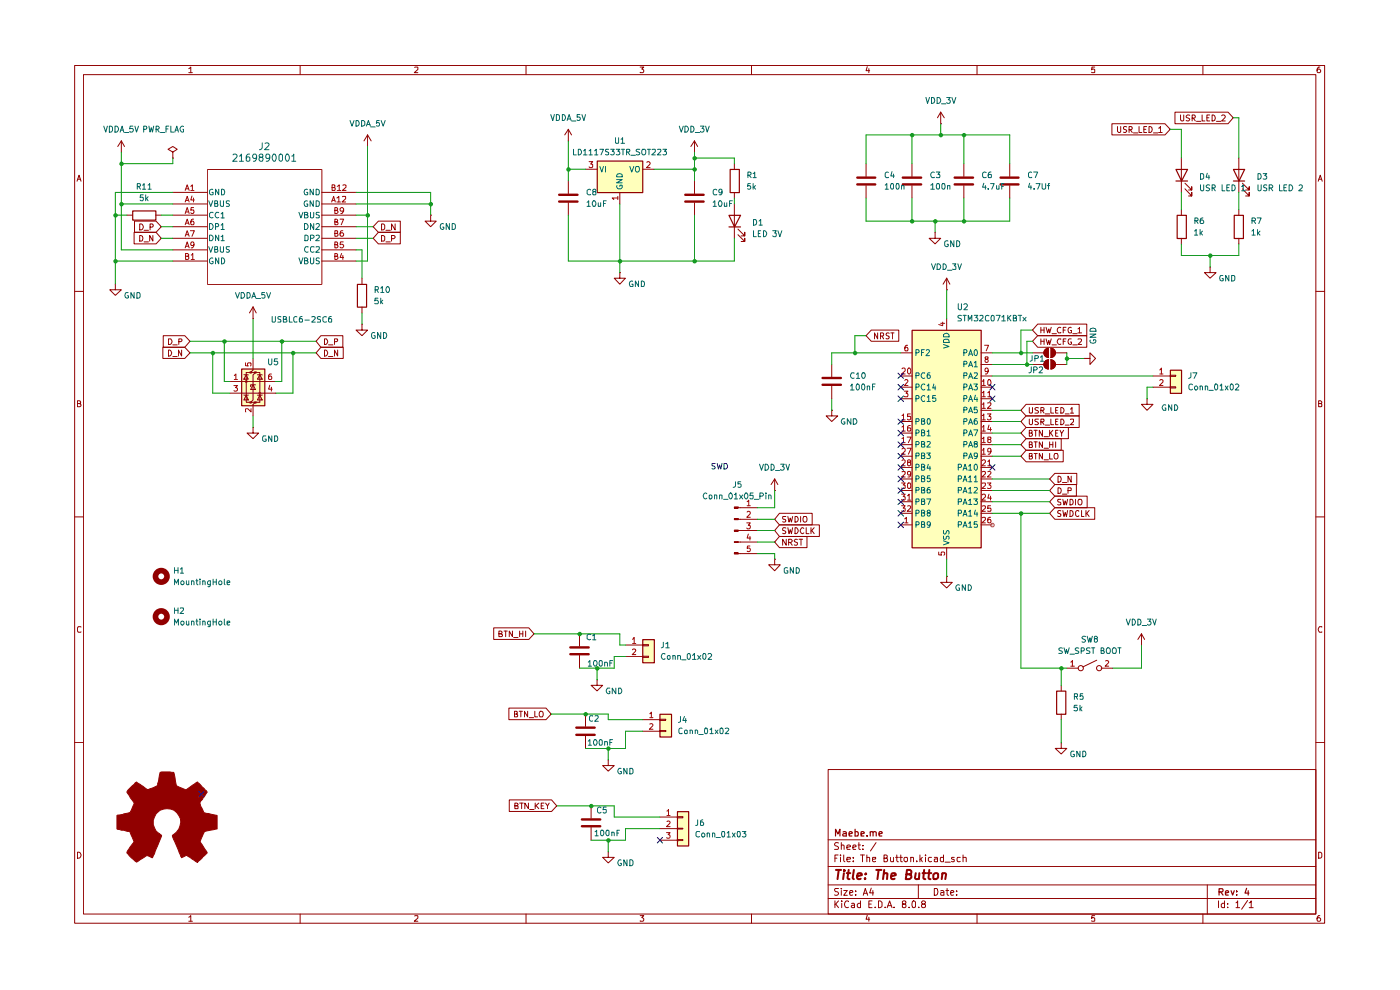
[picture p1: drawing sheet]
<svg xmlns="http://www.w3.org/2000/svg" width="297mm" height="210mm" viewBox="0 0 297 210" stroke-linecap="round" stroke-linejoin="round" font-family="sans-serif">
<g fill="none" stroke="#910000" stroke-width=".21">
<path d="M15.8 13.9h265.2v181.9h-265.2zM17.7 15.8h261.4v178.1h-261.4zM40 14.6l.5-.4v1.2M40 15.4h.8M63.7 13.9v1.9M88 14.3l.6-.1v.5l-.7 .7h.7M111.6 13.9v1.9M135.8 14.2h.8l-.5 .4 .5 .3-.1 .4h-.7M159.4 13.9v1.9M184 14.1l-.3 .9h.8M184.3 14.6v.8M207.3 13.9v1.9"/>
<path d="M232.2 14.2h-.6v.6l.1-.2h.4l.1 .2v.5h-.6M255.2 13.9v1.9M280 14.2a.55 .55 0 0 0-.6 .5l.2 .7h.4l.2-.2v-.3l-.3-.3h-.2l-.3 .3M16.3 38.4l.5-1.2 .4 1.2M16.5 38h.6M279.7 38.4l.4-1.2 .4 1.2M279.7 38h.6M15.8 61.8h1.9M279.1 61.8h1.9M16.4 85.6h.6v-.5l-.6-.1v1.3h.5l.3-.4-.3-.3M279.7 85.6h.5l.2-.3-.2-.3h-.5v1.3h.5l.2-.1v-.4l-.2-.2M15.8 109.6h1.9"/>
<path d="M279.1 109.6h1.9M17.2 133l-.6-.1-.2 .3v.7l.2 .2 .6-.1M280.4 133l-.5-.1-.2 .5 .2 .7 .5-.1M15.8 157.5h1.9M279.1 157.5h1.9M175.7 163.2h103.4v30.7h-103.4zM175.7 178.1h103.4M177.9 178.8l-.6-.1-.3 .4 .1 .2a.56 .56 0 0 1 .6 .3 .56 .56 0 0 1 0 .6h-.7M178.5 179.4l.1-.2 .5 .2v.8M178.5 178.7v1.5M179.7 179.7l.7-.1-.1-.3-.4-.1-.2 .2v.8h.6M180.9 179.7l.7-.1-.2-.4h-.3l-.2 .2v.6l.1 .2h.5"/>
<path d="M182 179.2h.5M182.2 178.7v1.3l.1 .2h.2M183.1 179.3v.1M185.8 178.7l-1.1 1.8M16.4 180.8a.65 .65 0 0 1 .8 .6 .65 .65 0 0 1-.8 .6zM40 194.6l.5-.4v1.2M40 195.4h.8M63.7 193.9v1.9M88 194.3l.6-.1v.5l-.7 .7h.7M111.6 193.9v1.9M135.8 194.2h.8l-.5 .5 .5 .2-.1 .4h-.7M159.4 193.9v1.9"/>
<path d="M175.7 190.6h103.4M175.7 187.7h103.4M175.7 183.8h103.4M177.1 191.1v1.4M177.1 182h.4M177.3 191.8l.6 .7M177.8 181.4h-.7v1.4M177.9 188.5l-.8 .1v.4l.6 .2 .2 .4-.4 .3-.5-.1M177.9 191.1l-.8 .8M178.3 181.4v.1M178.3 181.9v.9M178.5 188.5v.1"/>
<path d="M178.5 188.9v1M178.6 191.1v.2M178.6 191.6v.9M179 188.9h.7l-.7 1h.7M179 181.4v1.1l.2 .3M179.7 182.3l.7-.1-.1-.3h-.6v.1v.7h.6M180 191.3v-.1a.7 .7 0 0 0-.9 .5 .7 .7 0 0 0 .6 .8l.3-.1M180.3 189.4l.6-.2-.1-.3-.5 .1v.7l.1 .2 .4-.1M180.7 191.7l.4-.1 .2 .2v.7M181 182.6v.2M181 181.9v.1M181.3 191.9l-.7 .3 .2 .3 .5-.1"/>
<path d="M181.5 189.7v.2M181.5 189v.1M182.5 191.7a.45 .45 0 0 0-.6 .2l.1 .5h.5M182.5 191.1v1.4M182.5 181.4h.9M183 181.4v1.4M183.1 180.1v.1M183.1 189.9l.5-1.4 .5 1.4M183.2 189.5h.8M183.9 182l.5-.1 .1 .9M183.9 181.4v1.4M184 194.1l-.3 .9h.8"/>
<path d="M184.3 194.6v.8M184.3 191.8h.5M184.8 188.4l-.3 1h.8M185 191.1h-.7v1.4h.7M185.1 182.3l.7-.1v-.3h-.6l-.1 .1 .1 .7h.6M185.2 188.9v1M185.7 192.4v.1M186.4 191.1h.3l.4 .3v.8l-.4 .3h-.3zM187.5 182h.6l.1-.5-.7-.1v1.4h.5l.3-.3v-.2l-.3-.3M187.8 192.4v.1M188.2 192.5l.5-1.4 .5 1.4M188.4 192.1h.7"/>
<path d="M188.9 181.9v.6a.37 .37 0 0 0 .3 .3 .37 .37 0 0 0 .4-.2M189.6 181.9v.9M189.7 192.4v.1M190 181.9h.6M190.2 181.4v1.1l.4 .3M190.8 181.9h.6M191.1 181.4v1.3l.3 .1M191.7 191.8l-.3-.2v-.3l.3-.2 .4 .1v.5l-.7 .2v.5a.48 .48 0 0 0 .7 0 .48 .48 0 0 0 0-.6h-.2M191.9 182l.5-.1v.8a.45 .45 0 0 1-.6-.2zM192.9 192.4v.1M193.2 182l.5-.1 .1 .9M193.2 181.9v.9"/>
<path d="M193.5 191.3l.4-.2 .3 .2-.1 1.1h-.6zM194.5 182.6v.2M194.8 187.7v2.9M194.9 192.4v.1M195.2 181.4v1.4M195.3 182.2l.4 .6M195.7 181.9l-.5 .5M195.8 191.8l-.3-.5 .3-.2 .4 .1 .1 .1v.3l-.7 .3a.44 .44 0 0 0 .1 .6 .44 .44 0 0 0 .6-.2v-.4l-.3-.1M196.3 181.4v.1M196.3 181.9v.9M197.6 181.9h-.5l-.2 .2v.4l.3 .3 .4-.1M198.2 188.5h.5a.83 .83 0 0 1 .2 .9 .83 .83 0 0 1-.7 .5z"/>
<path d="M198.2 181.9h.6l.1 .9M198.9 182.2l-.7 .1v.4h.7M199.6 189h.6v.9M200.2 181.9h-.6l-.1 .2 .1 .6h.6M200.2 181.4v1.4M200.2 189.2l-.6 .2v.4h.6M200.5 182.9h1.1M200.7 188.9h.6M200.9 188.5v1.2l.4 .2M201.7 189.4l.7-.2-.1-.2-.5-.1-.1 .2 .1 .7h.5M202.4 181.9h-.5l-.1 .1 .6 .4v.3h-.6M202.9 189.7v.2"/>
<path d="M202.9 189v.1M203.7 181.9h-.6l-.1 .2 .1 .6h.6M204.3 182l.6-.1 .1 .9M204.3 181.4v1.4M207.3 193.9v1.9M232.2 194.2h-.6v.6l.1-.1h.4l.1 .1v.5h-.6M255.2 193.9v1.9M256.1 187.7v6.2M258.5 191.1v1.4M259.8 191.7l-.5-.1-.2 .3 .1 .5h.6M259.8 191.1v1.4M260.4 192.4v.1"/>
<path d="M260.4 191.7v.1M262.2 191.5l.4-.4v1.4M262.2 192.5h.8M264.7 191l-1.3 1.9M265 191.5l.3-.2 .1-.2v1.4M265 192.5h.9M279.7 180.8h.4l.3 .3v.6l-.3 .3h-.4zM280 194.2a.55 .55 0 0 0-.6 .5l.2 .7h.4l.2-.2v-.3l-.3-.2h-.2l-.3 .2"/>
</g>
<g fill="none" stroke="#910000" stroke-width=".25">
<path d="M177.3 177.3v-1.4l.5 1 .4-1v1.4M178.9 176.5l.4-.1 .2 .2v.7h-.6v-.4l.6-.2M180.1 176.9l.7-.2-.1-.2-.4-.1-.2 .2 .1 .7h.5M181.4 175.9v1.4h.6v-.8h-.6M182.7 176.9l.6-.2v-.2h-.6v.8h.6M183.9 177.3h.1M184.6 176.6l.3-.2 .3 .1v.8M184.6 176.4v.9M185.2 176.6l.3-.2 .4 .2v.7M186.5 176.9l.7-.2-.2-.3h-.4l-.1 .2v.6l.1 .1h.5M258.6 189.2h.7l.2-.3-.1-.3-.8-.1v1.4M259 189.2l.5 .7"/>
<path d="M260 189.4l.6-.1-.1-.4-.4 .1-.1 .7 .1 .2h.5M261.2 188.9l.3 1 .3-1M262.3 189.8v.1M262.3 189v.2M264.5 188.4l-.4 1h.9M264.8 188.9v1"/>
</g>
<g fill="none" stroke="#910000" stroke-width=".42">
<path d="M177.3 184.5h1.1M177.9 184.5l-.2 2M179 185.2l-.1 1.3M179.1 184.5v.3M179.6 185.2h.8M180 184.5l-.2 1.7 .4 .3M181.1 184.5l-.2 1.7 .2 .3M181.8 185.9l1-.3v-.3a.6 .6 0 0 0-.9 .2v.9h.7M183.5 186.3v.2M183.7 185.3l.1 .1-.2 .1 .1-.2-.1 .2M185.9 184.5h1.1M186.4 184.5l-.3 2"/>
<path d="M187.5 185.4l.3-.2 .5 .1-.1 1.2M187.6 184.5l-.3 2M189.1 185.9l.9-.3v-.3a.6 .6 0 0 0-.9 .2v.9h.7M192.3 185.5l1-.2v-.5l-.2-.3h-.7l-.2 2h.7l.4-.4a.49 .49 0 0 0-.4-.6M194.3 185.2l-.2 1a.49 .49 0 0 0 .8 .1M195 185.2l-.1 1.3M195.7 185.2h.8M196 184.5l-.1 1.7 .4 .3M196.8 185.2h.8M197.1 184.5l-.1 1.7 .4 .3M198 185.5a.63 .63 0 0 1 1-.1v.7a.63 .63 0 0 1-1 .2zM199.9 185.4l.3-.2 .4 .1-.1 1.2"/>
<path d="M199.9 185.2l-.1 1.3"/>
</g>
<g fill="#ffb">
<path d="M126.7 34.1h9.6v6.7h-9.6z"/>
<path d="M51.2 78.2h4.9v7.8h-4.9z"/>
<path d="M143.7 172.1h2.4v7.3h-2.4z"/>
<path d="M140 151.5h2.4v4.8h-2.4z"/>
<path d="M136.3 135.6h2.5v4.9h-2.5z"/>
<path d="M193.5 70h14.6v46.2h-14.6z"/>
<path d="M248.2 78.5h2.4v4.9h-2.4z"/>
</g>
<g fill="none" stroke="#910000" stroke-width=".21">
<path d="M78 31.1h.1M78 28.6l-.8 1.3M78 28.6v2.5M78 28.6l.7 1.3M120.6 29.9h.1M120.6 27.4v2.5M120.6 38.4v2.7M120.6 27.4l-.8 1.2M120.6 27.4l.6 1.2M124.2 35.9h2.5M136.3 35.9h2.5M147.3 32.3h.1"/>
<path d="M147.3 29.9l-.7 1.2M147.3 29.9v2.4M147.3 38.4v2.7M147.3 29.9l.7 1.2M76.8 59v1.3M80.3 49.3h4.6v2.4h-4.6l-1.1-1.2zM80.3 46.9h4.6v2.4h-4.6l-1.1-1.2zM80.9 50h.4l.3 .2v.7l-.1 .2h-.6zM80.9 47.5h.4l.3 .3v.6l-.3 .4h-.4zM81.9 51.3h.9M81.9 48.9h.9M83.1 50.6h.5l.2-.2-.1-.4h-.6v1.1"/>
<path d="M83.8 47.5v1.3l-.7-1.3v1.3M91.4 45.6v1.3h1.1l-1.1 1.2-1.2-1.2h1.2M91.4 45.6h.1M120.6 43v2.6M131.5 57.8v1.2h1.2l-1.2 1.3-1.2-1.3h1.2M131.5 57.8h.1M131.5 40.8v2.5M147.3 43v2.6M34.5 73.7h4.7l1.1 1.1-1.1 1.2h-4.7zM34.6 71.2h4.6l1.1 1.2-1.1 1.3h-4.6zM35.7 74.3a.64 .64 0 0 1 .7 .6 .64 .64 0 0 1-.7 .6zM35.7 71.9h.5a.66 .66 0 0 1 .3 .8 .66 .66 0 0 1-.8 .4z"/>
<path d="M36.7 75.6h.9M36.7 73.2h.9M37.9 72.5l.6-.1 .1-.3-.2-.2h-.5v1.2M38.5 74.3v1.2l-.7-1.2v1.2M51.7 79.5h1M52.2 79.5l.5 .9h-1zM53.2 79h-1v6.3h1M53.7 76v2.5l-.5 .5h1l-.5 .5v5.3l-.5 .5h1l-.5 .5v2.4M54.2 79h.9v6.3h-.9M54.6 79.5h1M55.1 79.5l.5 .9h-1zM76.8 65.1v1.3"/>
<path d="M48.8 83.4h9.7M48.8 80.9h9.7M51.7 83.8h1M52.2 83.8l.5 1h-1zM53.7 81.6l.5 1h-1zM54.2 81.6h-1v.4M54.6 83.8h1M55.1 83.8l.5 1h-1zM27.2 167.6l1.8-1.7 1.7 1.1a.77 .77 0 0 0 1.1 .3l1.6-.6 .6-2.9h2.8l.7 2.9 2 .9 2.4-1.7 1.9 1.8 .1 .4-1.3 1.8a1.18 1.18 0 0 0 .2 1.6l.5 .9 2.8 .6v2.9l-2.7 .5-1 2.2 1.5 2.3-1.4 1.5-.8 .5-2.1-1.5-1.1 .6-1.9-4.8a2.96 2.96 0 0 0 1.6-3.6 2.96 2.96 0 0 0-3.5-2 2.92 2.92 0 0 0-2.2 2.6 2.92 2.92 0 0 0 1.7 2.9l.1 .2-2 4.7-1.1-.6-2.2 1.5-2.1-2 .2-.5 1.3-1.8-1-2.2-2.6-.5v-2.9l2.8-.6 .3-.5 .5-1.6-1.5-2.2zM108 169.7h9l1.1 1.2-1.1 1.2h-9zM109.2 170.9h.4l.3-.2-.1-.3h-.6v1.1h.6l.1-.5-.3-.1M110.2 170.4h.8"/>
<path d="M110.7 170.4v1.1M112.1 170.4v1.1l-.8-1.1v1.1M112.4 171.7h.9M113.5 170.4v1.1M113.7 170.9l.6 .6M114.3 170.4l-.8 .6M114.8 170.9h.4M115.4 170.4h-.6v1.1h.6M115.7 170.4l.5 .5 .3-.5M116.2 170.9v.6"/>
</g>
<path d="M126.7 34.2h9.7v6.7h-9.7zM51.3 78.3h4.9v7.8h-4.9zM75.8 60.3h2v4.9h-2z" fill="none" stroke="#910000" stroke-width=".25"/>
<g fill="none" stroke="#006665" stroke-width=".21">
<path d="M127.3 35.3l.4 1.2 .3-1.2M128.4 35.3v1.2M130.8 38.1h1.2l-1.2 .7h1.2M130.9 39.4l-.1 .2 .4 .4h.5l.3-.2-.1-.5h-.4v.2M131 36.9h.8l.2 .2v.4h-1.2zM133.6 35.3l.4 1.2 .5-1.2"/>
<circle cx="135.2" cy="35.9" r=".58"/>
</g>
<path d="M125 34.3h.7l-.4 .5 .4 .1v.5l-.1 .2h-.5l-.1-.2M137.2 34.5l.5-.2 .2 .4-.7 .9h.7M131.1 42h-1.2l.3 .3M131.1 41.7v.6M49.7 79.7l.3-.4v1.2M52.1 77v.6h.6l-.2-.1v-.4l.2-.1h.5v.6M57.6 79.3h-.4l-.2 .3 .1 .8a.36 .36 0 0 0 .6-.1l-.1-.5h-.2l-.4 .2M49.6 81.8h.8l-.4 .4 .4 .3-.1 .4h-.7M49.7 80.5h.7M53.3 86.7v.7l-.7-.7-.5 .1 .1 .6M57.2 81.7l-.2 .9h.7M57.6 82.1v.9" fill="none" stroke="#b90000" stroke-width=".21"/>
<path d="M118.6 42.8h3.9M118.6 41.3h3.9M145.4 42.8h3.9M145.4 41.3h3.9M53.2 79h.1M54.2 79h.1M52.3 80.9h.1M53.2 85.3h.1M54.2 85.3h.1M55.2 83.4h.1" fill="none" stroke="#910000" stroke-width=".51"/>
<circle cx="34.2" cy="122.3" r="1.23" fill="none" stroke="#910000" stroke-width="1.2"/>
<path d="M27.2 167.6l1.8-1.7 1.7 1.1a.77 .77 0 0 0 1.1 .3l1.6-.6 .6-2.9h2.8l.7 2.9 2 .9 2.4-1.7 1.9 1.8 .1 .4-1.3 1.8a1.18 1.18 0 0 0 .2 1.6l.5 .9 2.8 .6v2.9l-2.7 .5-1 2.2 1.5 2.3-1.4 1.5-.8 .5-2.1-1.5-1.1 .6-1.9-4.8a2.96 2.96 0 0 0 1.6-3.6 2.96 2.96 0 0 0-3.5-2 2.92 2.92 0 0 0-2.2 2.6 2.92 2.92 0 0 0 1.7 2.9l.1 .2-2 4.7-1.1-.6-2.2 1.5-2.1-2 .2-.5 1.3-1.8-1-2.2-2.6-.5v-2.9l2.8-.6 .3-.5 .5-1.6-1.5-2.2z" fill="#910000"/>
<g fill="none" stroke="#910000" stroke-width=".21">
<path d="M25.7 32.3h.1M25.7 29.9l-.7 1.2M25.7 29.9v2.4M25.7 29.9l.7 1.2M36.7 32.3l.9-.6-.9-.6-1.1 .6 1.1 .6v1.2M36.7 33.5h.1M44 35.9h24.3v24.4h-24.3zM199.6 26.2h.1M199.6 23.8l-.7 1.2M199.6 23.8v2.4M199.6 23.8l.7 1.2M204.5 34.7v2.7"/>
<path d="M204.5 39.4v2.6M214.2 34.7v2.7M214.2 39.4v2.6M26.9 45.6h1.2M28.4 49.3h4.7l1.1 1.2-1.1 1.2h-4.7zM28.5 46.9h4.6l1.1 1.2-1.1 1.2h-4.6zM29.6 47.5a.65 .65 0 0 1 .8 .6 .65 .65 0 0 1-.8 .7zM29.6 50a.66 .66 0 0 1 .7 .4 .66 .66 0 0 1-.2 .7h-.5zM30.6 48.9h.9M30.6 51.3h.9M31.8 48.2l.6-.1v-.5l-.6-.1v1.3M32.4 50v1.1l-.6-1.1v1.1"/>
<path d="M33 45.6h1.2M36.7 40.8h7.2M36.7 43.3h7.2M36.7 45.6h7.2M36.7 48.1h7.2M36.7 50.5h7.2M36.7 53h7.2M36.7 55.4h7.2M68.2 40.8h7.3M68.2 43.3h7.3M68.2 45.6h7.3M68.2 48.1h7.3"/>
<path d="M68.2 50.5h7.3M68.2 53h7.3M68.2 55.4h7.3M198.4 49.3v1.2h1.2l-1.2 1.2-1.3-1.2h1.3M198.4 49.3h.1M200.8 59l-.7 1.3M200.8 59v2.5M200.8 59l.7 1.3M24.5 60.3v1.2h1.2l-1.2 1.2-1.2-1.2h1.2M24.5 60.3h.1M53.7 67.6h.1M53.7 65.1l-.8 1.3"/>
<path d="M53.7 65.1v2.5M53.7 65.1l.7 1.3M68.1 73.7h4.7v2.3h-4.7l-1-1.2zM68.1 71.2h4.6v2.5h-4.6l-1-1.3zM68.8 74.3a.64 .64 0 0 1 .7 .6 .64 .64 0 0 1-.7 .6zM68.8 71.9h.5a.66 .66 0 0 1 .2 .7 .66 .66 0 0 1-.7 .5zM69.7 75.6h.9M69.7 73.2h.9M71 72.5l.5-.1v-.5h-.5v1.2M71.6 74.3v1.2l-.6-1.2v1.2M76.8 68.8v1.2h1.2l-1.2 1.2-1.3-1.2h1.3M76.8 68.8h.1"/>
<path d="M200.8 61.5h.1M222.9 73.9a.97 .97 0 0 1 1 .9 .97 .97 0 0 1-1 1M53.7 90.7v1.2h1.2l-1.2 1.2-1.3-1.2h1.3M53.7 90.7h.1M104.7 133.2h7.5l1.1 1.3-1.1 1.1h-7.5zM105.8 134.5l.6-.1v-.5h-.6v1.1h.6l.2-.3-.3-.2M106.9 133.9h.7M107.3 133.9v1.1M108.7 133.9v1.1l-.7-1.1v1.1M109 135.2h.9M110.2 133.9v1.1M110.2 134.5h.7"/>
<path d="M110.9 133.9v1.1M111.5 133.9v1.1M122.9 134.5v2.6M122.9 139v2.7M132.7 136.8h3.6M132.7 139.3h3.6M136.3 139.2h1.3v.2h-1.3zM136.3 136.7h1.3v.3h-1.3zM108 150.2h7.8l1.1 1.3-1.1 1.2h-7.8zM109.1 151.5l.6-.1v-.4l-.6-.1v1.2h.6l.1-.4-.2-.2M110.2 150.9h.6M110.5 150.9v1.2"/>
<path d="M111.9 150.9v1.2l-.6-1.2v1.2M112.3 152.2h.9M113.5 150.9v1.2h.5M114.6 150.9a.46 .46 0 0 1 .6 .4l-.1 .8h-.5a.86 .86 0 0 1 0-1.2zM124.2 151.5v2.6M124.2 156v2.8M126.7 144.2v1.2h1.1l-1.1 1.2-1.3-1.2h1.3M126.7 144.2h.1M136.3 152.7h3.7M136.3 155.1h3.7M140 154.9h1.2v.3h-1.2zM140 152.6h1.2v.2h-1.2z"/>
<path d="M125.4 170.9v2.7M125.4 175.5v2.7M129 161.2v1.2h1.3l-1.3 1.2-1.2-1.2h1.2M129 161.2h.1M140 173.3h3.7M140 175.8h3.7M140 178.2h3.7M143.7 178.1h1.2v.2h-1.2zM143.7 175.7h1.2v.2h-1.2zM143.7 173.2h1.2v.3h-1.2zM129 180.7v1.2h1.3l-1.3 1.2-1.2-1.2h1.2M129 180.7h.1"/>
</g>
<circle cx="34.2" cy="130.8" r="1.23" fill="none" stroke="#910000" stroke-width="1.2"/>
<g fill="none" stroke="#006665" stroke-width=".21">
<path d="M44.3 42.6l.4 1.2 .4-1.2M44.3 52.3l.4 1.2 .4-1.2M44.5 47.4a.65 .65 0 0 1 .7 .7 .65 .65 0 0 1-.7 .6zM44.5 49.9a.66 .66 0 0 1 .7 .4 .66 .66 0 0 1-.2 .8h-.5zM45.1 40.2l-.2-.1-.4 .4v.6l.2 .2 .5-.1v-.4h-.2M45.1 54.8l-.2-.1-.4 .3v.8l.4 .2 .2-.1 .1-.4h-.2M45.2 45.1l-.5-.1-.2 .3v.7l.4 .2 .3-.1M45.6 43.2h.4l.1-.2v-.3l-.5-.1v1.2h.5l.1-.4-.2-.2M45.6 52.9h.4l.1-.2v-.4h-.5v1.2l.5-.1 .1-.3-.2-.2M45.7 48.1l.6-.1v-.5l-.6-.1v1.3M46.4 40.1v1.2l-.7-1.2v1.2M46.4 45.1l-.5-.1a.61 .61 0 0 0-.3 .8 .61 .61 0 0 0 .8 .3"/>
<path d="M46.4 49.9v1.2l-.7-1.2v1.2M46.4 54.7v1.3l-.7-1.3v1.3M46.7 42.6v.9l.2 .3 .5-.1v-1.1M46.7 52.3v1l.3 .2 .4-.1v-1.1M46.9 45.4l.3-.4v1.2M46.9 47.8l.3-.4v1.3M46.9 50.2l.3-.3v1.2M46.9 46.2h.7M46.9 48.7h.7M46.9 51.1h.7M47 40.1a.66 .66 0 0 1 .6 .5 .66 .66 0 0 1-.2 .7h-.4zM47 54.7a.64 .64 0 0 1 .7 .6 .64 .64 0 0 1-.7 .7z"/>
<path d="M48.7 42.7h-.7v.3l.7 .4-.2 .4h-.5M48.7 52.3l-.7 .1v.3l.7 .5-.3 .3-.4-.1M63.4 54.7l.4 1.3 .5-1.3M63.4 45l.4 1.2 .5-1.2M64.6 55.3h.5l.2-.3-.3-.3h-.4v1.3h.5l.3-.5-.4-.2M64.6 47.4a.65 .65 0 0 1 .8 .7 .65 .65 0 0 1-.8 .6zM64.6 45.6h.5l.2-.4-.2-.2h-.5v1.2h.5l.3-.4-.4-.2M64.7 49.9l.7 .2v.7l-.2 .3h-.5zM65.2 42.7l-.1-.1a.66 .66 0 0 0-.6 .5 .66 .66 0 0 0 .3 .7l.5-.1v-.4h-.3M65.2 40.2l-.1-.1a.66 .66 0 0 0-.6 .5 .66 .66 0 0 0 .3 .7l.5-.1v-.4h-.3M65.4 52.4l-.5-.1a.61 .61 0 0 0-.3 .8 .61 .61 0 0 0 .8 .3M65.9 54.7v1.1l.1 .2h.3l.2-.3v-1"/>
<path d="M65.9 50.5h.5l.2-.2-.1-.3-.6-.1v1.2M65.9 45v1.1l.1 .1h.3l.2-.2v-1M66.5 42.6v1.2l-.7-1.2v1.2M66.5 40.1v1.2l-.7-1.2v1.2M66.5 47.4v1.3l-.6-1.3v1.3M66.6 52.4l-.6-.1-.1 .3v.7a.52 .52 0 0 0 .7 .1M67.1 42.6l.6 .2v.7l-.1 .3h-.5zM67.1 40.1a.52 .52 0 0 1 .6 .4v.6l-.1 .2h-.5zM67.1 52.4l.6-.1v.5l-.7 .7h.7M67.1 50h.6v.4l-.7 .7h.7M67.1 47.6l.1-.2h.4l.1 .2v.3l-.7 .8h.7M67.7 54.8l-.4-.1-.2 .3v.3l.6 .2v.3l-.1 .2-.5-.1"/>
<path d="M67.7 45h-.6v.2v.4l.6 .1v.4h-.6"/>
</g>
<g fill="none" stroke="#b90000" stroke-width=".21">
<path d="M40.5 39.5l.3-.3v1.2M70.4 39.8h.5l.1-.2v-.3l-.6-.1v1.2h.6l.1-.4-.2-.2M71.5 39.5l.5-.3v1.2M72.7 39.3h.7v.4l-.8 .7h.8M39.3 40.4l.4-1.2 .4 1.2M39.3 42.8l.4-1.1 .4 1.1M39.3 45.3l.4-1.3 .4 1.3M39.3 47.7l.4-1.2 .4 1.2M39.3 50.1l.4-1.2 .4 1.2M39.3 52.6l.4-1.3 .4 1.3M39.4 54.4h.4l.2-.4-.2-.2h-.4v1.2h.5l.1-.1v-.5h-.2M39.5 40h.5"/>
<path d="M39.5 42.5h.5M39.5 45h.5M39.5 47.3h.5M39.5 49.8h.5M39.5 52.2h.5M40.4 48.9h.8l-.5 1.2M40.5 40.4h.6M40.6 54.1l.3-.3v1.2M40.6 55h.6M40.7 41.6l-.2 .8h.7M41.1 44h-.5l-.1 .6 .6-.1v.7l-.5 .1-.1-.2M41.1 46.5l-.5 .1-.1 .4 .1 .7h.5v-.7l-.4-.1-.2 .3"/>
<path d="M41.1 42v.8M41.1 51.9v.2h-.5l-.1-.2 .1-.5 .3-.1 .2 .2a.85 .85 0 0 1-.3 1.1h-.2M70.4 42.8l.4-1.1 .3 1.1M70.4 42.5h.6M71 54.4l.5-.1v-.5h-.5v1.2h.5l.2-.4-.3-.2M71 51.9h.5v-.5l-.5-.1v1.3h.5l.2-.4-.3-.3M71 49.5l.5-.1v-.5h-.5v1.2l.6-.1 .1-.3-.3-.2M71 47.1l.5-.1v-.4l-.5-.1v1.2h.5l.2-.4-.3-.2M71 44.6l.5-.1v-.4l-.5-.1v1.3h.5l.2-.4-.3-.3M71.5 42l.4-.3v1.1M71.5 42.8h.7M71.5 40.4h.8"/>
<path d="M72.1 46.5h.8l-.5 1.2M72.5 53.8l-.4 .8h.8M72.6 41.7h.6l.1 .5-.7 .6h.7M72.7 48.9l-.4 .1-.2 .9 .3 .2 .4-.1 .1-.4-.3-.2h-.2l-.3 .2M72.7 54.2v.8M72.8 51.3h-.6l-.1 .6h.7l.1 .4-.3 .3h-.3l-.2-.2M72.9 44.5l-.2 .3h-.4l-.2-.5 .3-.3h.2l.3 .3-.1 .7-.2 .2-.3 .1M134.2 135.6l.3-.4v1.3M134.2 137.8l.4-.1 .3 .3-.8 .9h.8M134.2 136.5h.7M137.8 151.4l.4-.4v1.2M137.8 153.6l.5-.1 .2 .3-.7 .9h.7"/>
<path d="M137.8 152.2h.7M141.4 176.6h.8l-.5 .4 .4 .1v.6h-.7M141.5 172l.3-.3v1.3M141.5 174.2h.4l.3 .3-.8 .8h.8M141.5 173h.7"/>
</g>
<path d="M28.2 44.7h4.9v2h-4.9zM136.4 135.7h2.4v4.9h-2.4zM140 151.5h2.5v4.8h-2.5zM143.7 172.2h2.4v7.3h-2.4z" fill="none" stroke="#910000" stroke-width=".25"/>
<path d="M202.5 39.1h3.9M202.5 37.7h3.9M212.3 39.1h3.8M212.3 37.7h3.8M121 138.8h3.9M121 137.3h3.9M122.3 155.9h3.9M122.3 154.3h3.9M123.4 175.3h3.9M123.4 173.8h3.9" fill="none" stroke="#910000" stroke-width=".51"/>
<path d="M222.9 73.9a.97 .97 0 0 1 1 .9 .97 .97 0 0 1-1 1z" fill="#910000"/>
<path d="M222.4 73.9a.97 .97 0 0 0-1 .9 .97 .97 0 0 0 1 1v-1.9M222.9 73.9v2" fill="none" stroke="#910000" stroke-width=".21"/>
<path d="M221.7 74.2l.7-.3v1.9a.97 .97 0 0 1-.9-.6 .97 .97 0 0 1 .2-1z" fill="#910000"/>
<g fill="none" stroke="#910000" stroke-width=".21">
<path d="M219 74.8h2.5M220.1 71.2h10.4v2.5h-10.4l-1.1-1.3zM220.1 68.8h10.4v2.4h-10.4l-1.1-1.2zM220.8 69.4v1.2M220.8 71.9v1.2M220.8 72.4h.7M220.8 70h.7M221.5 69.4v1.2M221.5 71.9v1.2M221.9 71.9l.4 1.2 .2-.9 .2 .9 .3-1.2M221.9 69.4l.4 1.2 .2-.8 .2 .8 .3-1.2M223.2 73.2h.9"/>
<path d="M223.2 70.8h.9M223.9 74.8h2.4M225 72l-.5-.1a.66 .66 0 0 0-.2 .7 .66 .66 0 0 0 .6 .5l.1-.1M225 69.5a.61 .61 0 0 0-.7 .3 .61 .61 0 0 0 .2 .8l.5-.1M225.6 72.4h.4M225.6 70h.4M226.1 71.9h-.5v1.2M226.1 69.4h-.5v1.2M227.2 71.9h-.4a.67 .67 0 0 0-.2 .7 .67 .67 0 0 0 .5 .5l.2-.1v-.4h-.2M227.2 69.5v-.1a.66 .66 0 0 0-.6 .5 .66 .66 0 0 0 .2 .7l.5-.1v-.4h-.2M227.6 73.2h.9M227.6 70.8h.9"/>
<path d="M228.7 72l.6-.1 .1 .2v.3l-.7 .7h.7M228.7 69.8l.3-.4v1.2M228.7 70.6h.7M155.8 117.3h.8v.2h-.8zM156.6 117.4h.5M156.6 115h.5M156.6 112.5h.5M156.6 110.2h.5M156.6 107.7h.5M165.4 113.8h5.8v2.4h-5.8l-1.1-1.2zM166.8 114.4v1.3l-.8-1.3v1.3M167.3 115.1h.5l.3-.5-.3-.2h-.5v1.3"/>
<path d="M167.6 115.1l.5 .6M169.2 114.5l-.5-.1-.2 .2 .1 .3 .6 .2v.4l-.2 .2-.5-.1M169.5 114.4h.8M169.9 114.4v1.3"/>
</g>
<path d="M155.8 117.3h.8v.2h-.8z" fill="#910000"/>
<path d="M155.8 114.9h.8v.2h-.8z" fill="none" stroke="#910000" stroke-width=".21"/>
<path d="M155.8 114.9h.8v.2h-.8z" fill="#910000"/>
<path d="M155.8 112.4h.8v.3h-.8z" fill="none" stroke="#910000" stroke-width=".21"/>
<path d="M155.8 112.4h.8v.3h-.8z" fill="#910000"/>
<path d="M155.8 110h.8v.2h-.8z" fill="none" stroke="#910000" stroke-width=".21"/>
<path d="M155.8 110h.8v.2h-.8z" fill="#910000"/>
<path d="M155.8 107.5h.8v.3h-.8z" fill="none" stroke="#910000" stroke-width=".21"/>
<path d="M155.8 107.5h.8v.3h-.8z" fill="#910000"/>
<g fill="none" stroke="#910000" stroke-width=".21">
<path d="M155.8 34.7v1.2M183.7 34.7v2.7M183.7 39.4v2.6M193.5 34.7v2.7M193.5 39.4v2.6M155.8 40.8v1.2M155.8 43.3v7.2M156.6 49.8l1.4 1.4v-.7v.7h-.8M156.6 48.6l1.4 1.4v-.7v.7h-.8M176.4 77.3v2.6M184.8 70h5.9v2.4h-5.9l-1.1-1.2zM186.2 70.6v1.3l-.7-1.3v1.3"/>
<path d="M186.8 71.3h.5l.2-.2v-.3l-.2-.2h-.5v1.3M187.1 71.3l.4 .6M188.6 70.7h-.6v.4l.6 .2v.3l-.2 .3-.4-.1M189 70.6h.7M189.3 70.6v1.3M191.1 79.8h2.4M191.1 74.8h2.4M200.8 67.6v2.4M208.1 79.8h2.4M208.1 74.8h2.4M208.1 77.3h2.4M222.9 76.3a.97 .97 0 0 1 1 1 .97 .97 0 0 1-1 1"/>
<path d="M230 76h1.2v1.3l1.2-1.3-1.2-1.2v1.2M230 76h.1M176.4 87v1.2h1.3l-1.3 1.2-1.1-1.2h1.1M176.4 87h.1M176.4 81.9v2.7M191.1 82.1h2.4M191.1 84.6h2.4M191.1 89.4h2.4M191.1 91.9h2.4M191.1 94.3h2.4M191.1 96.8h2.4M191.1 99.1h2.4"/>
<path d="M208.1 82.1h2.4M208.1 84.6h2.4M208.1 87h2.4M208.1 89.4h2.4M208.1 91.9h2.4M208.1 94.3h2.4M208.1 96.8h2.4M208.1 99.1h2.4M217.7 95.5h7.9v2.5h-7.9l-1.1-1.2zM217.7 93.1h7.4v2.4h-7.4l-1.1-1.2zM217.7 90.7h9v2.4h-9l-1.1-1.2zM217.7 88.2h11.2v2.5h-11.2l-1.1-1.3z"/>
<path d="M217.7 85.8h11.2v2.4h-11.2l-1.1-1.2zM218.4 96.8h.4l.1-.2v-.4h-.5v1.2l.5-.1 .1-.4-.2-.1M218.4 94.3l.5-.1v-.4l-.5-.1v1.2h.5l.1-.3-.2-.3M218.4 91.9l.5-.1v-.4l-.1-.1h-.4v1.2h.5l.1-.4-.2-.2M218.4 88.9v.9a.35 .35 0 0 0 .3 .3 .35 .35 0 0 0 .3-.3v-.9M218.4 86.4v1.2h.5l.1-1.2M219.4 96.2h.7M219.4 93.7h.7M219.4 91.3h.7M219.7 91.3v1.2M219.7 93.7v1.2M219.7 96.2v1.2"/>
<path d="M220.3 88.9h-.6l-.2 .2 .2 .3 .6 .3-.1 .3h-.7M220.3 86.5h-.7l-.1 .3 .3 .2h.3l.2 .5-.2 .1h-.6M220.8 89.5l.6-.1v-.5h-.6v1.2M220.8 87h.6v-.5l-.6-.1v1.2M221.1 89.5l.4 .6M221.1 87l.4 .6M221.2 96.2v1.2l-.7-1.2v1.2M221.2 93.7v1.2l-.7-1.2v1.2M221.2 91.3v1.2l-.7-1.2v1.2M221.5 97.5h.9M221.5 95.1h.9M221.5 92.6h.9"/>
<path d="M221.7 90.2h1M221.7 87.8h1M222.7 96.2v1.2h.6M222.7 94.3h.7M222.7 91.3v1.2M222.7 93.7v1.2M222.8 91.8l.6 .7M222.9 88.9v1.2h.6M222.9 86.4v1.2h.6M223.4 93.7v1.2M223.4 91.3l-.7 .7M223.8 96.2h.5l.2 .4-.1 .6-.3 .2-.3-.1-.2-.4z"/>
<path d="M223.9 87h.4M223.9 89.4h.4M223.9 91.9h.4M223.9 93.7v1.2M224.5 91.3h-.6v1.2h.6M224.5 88.9h-.6v1.2h.6M224.5 86.4h-.6v1.2h.6M224.9 91.3l.3 .6 .4-.6M225 88.9h.5a.66 .66 0 0 1 .2 .8 .66 .66 0 0 1-.7 .4zM225 86.4a.66 .66 0 0 1 .7 .5 .66 .66 0 0 1-.2 .7h-.5zM225.2 91.9v.6M226 90.2h.8"/>
<path d="M226 87.8h.8M227.1 89h.7v.4l-.7 .7h.7M227.1 86.8l.3-.4v1.2M227.1 87.6h.7M157.1 107.7h3.6M157.1 110.2h3.6M157.1 112.5h3.6M157.1 115h3.6M157.1 117.4h3.6M164.3 118.6v1.2h1.2l-1.2 1.3-1.2-1.3h1.2M164.3 118.6h.1M164.3 104.1h.1"/>
<path d="M164.3 101.6l-.7 1.2M164.3 101.6v2.5M164.3 101.6l.7 1.2M165.4 111.3h8.4v2.5h-8.4l-1.1-1.3zM165.4 108.9h6.9v2.4h-6.9l-1.1-1.1zM166.7 112l-.5-.1-.2 .2v.3l.7 .5-.2 .3-.5-.1M166.7 109.6h-.7v.4l.7 .4-.2 .3h-.5M167.1 111.9l.3 1.3 .2-.8 .3 .8 .2-1.3M167.1 109.6l.3 1.1 .2-.8 .3 .8 .2-1.1M168.7 111.9a.64 .64 0 0 1 .6 .7 .64 .64 0 0 1-.6 .6zM168.7 109.6h.4a.66 .66 0 0 1 .2 .7 .66 .66 0 0 1-.6 .4zM169.8 109.6v1.1"/>
<path d="M170.5 112.1l-.2-.2a.6 .6 0 0 0-.5 .7 .6 .6 0 0 0 .6 .5l.1-.1M170.5 109.6h.5l.2 .7a.46 .46 0 0 1-.6 .4 .86 .86 0 0 1-.1-1.1zM171 111.9v1.3h.6M172 111.9v1.3M172.2 112.5l.5 .7M172.7 111.9l-.7 .8M191.1 111.3h2.4M191.1 101.6h2.4M191.1 104.1h2.4M191.1 106.4h2.4M191.1 108.9h2.4M200.8 116.2v2.4"/>
<path d="M208.1 111.3h2.4M208.1 101.6h2.4M208.1 104.1h2.4M208.1 106.4h2.4M208.1 108.9h2.4M223.8 100.4h4.6v2.4h-4.6l-1.1-1.2zM223.8 102.8h4.5v2.4h-4.5l-1.1-1.1zM223.8 107.7h8.4v2.5h-8.4l-1.1-1.3zM223.8 105.2h6.8v2.5h-6.8l-1.1-1.3zM224.5 101a.64 .64 0 0 1 .6 .6 .64 .64 0 0 1-.6 .7zM224.5 103.5a.66 .66 0 0 1 .6 .4 .66 .66 0 0 1-.2 .7h-.4zM225 108.4l-.4-.1-.2 .2 .1 .4 .5 .2v.3l-.1 .2-.5-.1"/>
<path d="M225 105.9h-.5l-.1 .2 .1 .3 .5 .3v.3h-.6M225.4 102.4h.9M225.4 104.8h.9M225.5 108.3l.2 1.3 .3-.9 .2 .9 .3-1.3M225.5 105.9l.2 1.2 .3-.8 .2 .8 .3-1.2M226.6 104.1h.6v-.6h-.6v1.1M227 108.3a.64 .64 0 0 1 .7 .6 .64 .64 0 0 1-.7 .7zM227 105.9h.4a.66 .66 0 0 1 .2 .8 .66 .66 0 0 1-.6 .4zM227.2 101v1.3l-.6-1.3v1.3M228.2 105.9v1.2M228.9 108.5l-.4-.2-.3 .3 .1 .8 .2 .2 .4-.2M229.4 108.3v1.3h.6"/>
<path d="M230.4 108.3v1.3M230.5 108.9l.6 .7M231.1 108.3l-.7 .8M200.8 122.3v1.2h1.2l-1.2 1.2-1.2-1.2h1.2M200.8 122.3h.1M242.1 136.8h.1M242.1 134.5l-.7 1.1M242.1 134.5v2.3M242.1 134.5l.7 1.1M225.1 157.6v1.2h1.2l-1.2 1.1-1.2-1.1h1.2M225.1 157.6h.1M225.1 145.4v1.2"/>
<path d="M225.1 151.5v1.2M226.3 141.7h2.5M232.7 140l-3 1.5M233.6 141.7h2.5"/>
<circle cx="229.1" cy="106.5" r=".57"/>
<circle cx="229.3" cy="141.7" r=".55"/>
<circle cx="233.2" cy="141.7" r=".55"/>
</g>
<g fill="none" stroke="#b90000" stroke-width=".21">
<path d="M191.3 78.2l.2-.1h.4l.1 .1v.5l-.7 .6h.7M192.5 73.2l-.4 .1-.2 .4 .1 .7h.5v-.7h-.3l-.3 .2M192.8 78.1a.68 .68 0 0 1 .4 .6 .68 .68 0 0 1-.4 .6l-.3-.2v-.8zM199.6 68.6h.8M200 68.3v.8l-.9-.3M208.9 73.2h.8l-.5 1.2M209.2 76.2l-.2-.3v-.2h.6a.44 .44 0 0 1-.1 .4 .44 .44 0 0 1-.5 .2 .35 .35 0 0 0 .1 .5 .35 .35 0 0 0 .5-.1 .35 .35 0 0 0-.2-.5M209.6 78.7v.1h-.6v-.1v-.6h.4l.2 .1a.85 .85 0 0 1-.3 1.1h-.3M191.3 88.1l.4-.3v1.3M191.3 90.6l.4-.3v1.1M191.3 93.1l.4-.4v1.2M191.3 95.3l.2-.2h.4l.1 .2v.4l-.7 .7h.7"/>
<path d="M191.3 97.7l.2-.2h.4l.1 .2v.3l-.7 .8h.7M191.3 89.1h.7M191.3 91.4h.7M191.3 93.9h.7M191.9 83h.7l-.4 .4 .4 .3-.1 .5-.6-.1M191.9 80.7l.5-.2 .2 .4-.7 .9h.7M192.4 92.7h.9l-.6 1.2M192.4 95.1h.9l-.6 1.3M192.7 98h-.2v-.3l.2-.2 .4 .1v.4h-.4l-.2 .2v.4l.2 .2h.3l.2-.2v-.3l-.2-.3M193.1 87.8h-.6v.6l.6-.1a.45 .45 0 0 1 0 .6 .45 .45 0 0 1-.6 .1v-.1M193.1 90.3l-.6 .2v.9h.6v-.6h-.5l-.1 .1M208.4 80.9h.1l.2-.4v1.3"/>
<path d="M208.4 83.3l.3-.3v1.2M208.4 85.8l.3-.4v1.2M208.4 88.1h.1l.2-.3v1.3M208.4 90.6l.3-.3v1.1M208.4 93.1l.3-.4v1.2M208.4 95.5l.3-.4v1.3M208.4 97.7l.1-.2h.4l.1 .2v.3l-.7 .8h.7M208.4 81.8h.6M208.4 84.2h.6M208.4 86.6h.6M208.4 89.1h.6M208.4 91.4h.6"/>
<path d="M208.4 93.9h.6M208.4 96.4h.6M209.5 87.8h.7l-.4 .5h.3v.7l-.5 .1-.1-.2M209.6 80.8l.2-.3a.68 .68 0 0 1 .4 .7 .68 .68 0 0 1-.4 .6l-.2-.3zM209.6 83.3l.3-.3v1.2M209.6 85.5l.5-.1 .1 .4-.7 .8h.7M209.6 97.9l.3-.4v1.3M209.6 84.2h.6M209.6 98.8h.6M209.8 90.2l-.2 .9h.7M209.8 93.2l-.2-.1v-.3l.5-.1v.4l-.5 .2v.5a.35 .35 0 0 0 .6-.1 .35 .35 0 0 0-.2-.5M210.1 90.7v.7"/>
<path d="M210.2 95.7l-.1 .1h-.5v-.6l.4-.1 .1 .2a.85 .85 0 0 1-.2 1.1h-.3M158.4 110.9h.8l-.4 .5h.3v.7l-.5 .1-.2-.2M158.5 106.4l.3-.3v1.2M158.5 108.6l.4-.1 .3 .4-.8 .8h.8M158.5 107.3h.7M158.8 113.3l-.3 .8h.8M159.1 115.8h-.5l-.1 .5h.6v.6h-.6M159.1 113.8v.8M191.3 102.4h.7l-.4 .5 .4 .1v.5h-.7M191.3 104.8h.7l-.4 .5 .4 .1v.5l-.1 .2h-.5l-.1-.2M191.3 107.3h.7l-.4 .5 .4 .1v.5h-.7M191.3 100.1h.7v.4l-.7 .7h.7"/>
<path d="M191.9 110.1l.4-.4v1.2M191.9 110.9h.7M192.5 102.6l.2-.2h.3a.86 .86 0 0 1 0 1.2l-.5-.2zM192.5 105.2l.4-.4v1.3M192.5 107.4l.5-.1 .2 .3-.8 .9h.8M192.5 106.1h.7M193.2 100.5l-.1 .2-.4 .1-.2-.2v-.5l.5-.1 .2 .2-.2 .9-.4 .1M199.1 117.1v.6l.6 .1v-.7h.5l.2 .2v.3l-.2 .2M208.4 100.1h.6v.4l-.7 .7h.7M208.4 102.5l.6-.1v.6l-.7 .6h.7M208.4 105l.1-.2h.4l.1 .2v.4l-.7 .7h.7M208.4 107.4h.6v.4l-.7 .7h.7"/>
<path d="M208.4 109.8h.6v.4l-.7 .7h.7M209.5 102.4h.7l-.4 .5 .4 .2-.1 .4h-.6M209.6 100.1l.4-.1 .2 .3-.7 .9h.7M209.8 104.8l-.2 .9h.7M210.1 107.3h-.5v.6l.5-.1 .1 .2-.1 .5-.5-.1M210.1 109.7l-.5 .3v.8a.36 .36 0 0 0 .6-.1v-.3l-.2-.2-.4 .2M210.1 105.2v.9M227.2 140.5l.3-.4v1.2M227.2 141.3h.7M234.5 140.2l.5-.1 .2 .4-.8 .8h.8"/>
</g>
<path d="M154.9 35.9h1.9v5h-1.9zM154.6 45.7h2.5l-1.3 2.4zM154.6 48.1h2.5M193.5 70.1h14.7v46.1h-14.7zM224.2 146.6h1.9v4.9h-1.9z" fill="none" stroke="#910000" stroke-width=".25"/>
<g fill="none" stroke="#006665" stroke-width=".21">
<path d="M194.3 79.7h.6v-.6h-.6v1.2M194.3 74.8h.6v-.5l-.6-.1v1.2M195.5 74.8h.4M196.1 74.2h-.6v1.2M196.2 79.2l-.5-.1a.61 .61 0 0 0-.3 .7 .61 .61 0 0 0 .8 .4M196.5 74.3l.4-.1 .3 .3-.8 .9h.8M197.3 79.1l-.4 .1-.2 .8a.35 .35 0 0 0 .3 .3 .35 .35 0 0 0 .4-.3v-.2l-.3-.3-.4 .3M200.2 73.1l1.1 .4-1.1 .3M200.2 72.1l.2-.1h.7l.2 .6h-1.1zM200.2 71a.66 .66 0 0 1 .7-.3 .66 .66 0 0 1 .4 .8h-1.1zM204.5 74.8h.6v-.5l-.6-.1v1.2M204.5 77.2h.6v-.5l-.6-.1v1.2"/>
<path d="M204.5 79.7h.6v-.6h-.6v1.2M205.5 75.4l.4-1.2 .4 1.2M205.5 77.8l.4-1.2 .4 1.2M205.6 75.1h.6M205.6 77.5h.6M205.6 79.9h.6M206.7 77l.3-.4v1.2M206.7 79.2l.6-.1 .1 .3-.8 .9h.8M206.7 77.8h.7M206.9 74.2a.68 .68 0 0 1 .5 .6 .68 .68 0 0 1-.5 .6l-.2-.2v-.8zM194.3 89.4l.6-.1v-.5h-.6v1.2M194.3 91.9l.6-.1v-.5l-.6-.1v1.3"/>
<path d="M194.3 94.3l.6-.1v-.5l-.6-.1v1.2M194.3 82.1l.6-.1v-.5h-.6v1.2M194.3 96.7h.6v-.6h-.6v1.2M194.3 99.1h.6v-.5l-.6-.1v1.2M194.3 84.6l.6-.1v-.5l-.6-.1v1.3M195.5 89.3h.5l.2-.3-.2-.2h-.5v1.2h.5l.2-.1v-.4l-.3-.2M195.5 91.8l.6-.1 .1-.3-.3-.2h-.4v1.3h.5l.2-.2v-.4l-.3-.1M195.5 94.2h.6v-.5l-.6-.1v1.2h.6l.1-.5-.3-.1M195.5 96.7h.4l.3-.4-.2-.2h-.5v1.2h.5l.2-.1v-.4l-.3-.1M195.5 99.1h.5l.2-.4-.3-.2h-.4v1.2h.5l.2-.1v-.4l-.3-.1M196.2 81.6l-.2-.1a.6 .6 0 0 0-.6 .6 .6 .6 0 0 0 .8 .5M196.2 84.1l-.2-.2a.64 .64 0 0 0-.6 .6 .64 .64 0 0 0 .6 .7l.2-.2"/>
<path d="M196.6 96.1h.8l-.5 .4 .5 .3-.1 .4h-.7M196.7 91.5l.3-.3v1.3M196.7 93.7l.4-.1 .3 .4-.8 .8h.8M196.7 81.9l.3-.4v1.2M196.7 84.2l.3-.3v1.3M196.7 92.5h.7M196.7 82.7h.7M196.7 85.2h.7M196.8 88.9l.4-.1a.91 .91 0 0 1-.1 1.2l-.3-.1zM196.9 98.5l-.2 .8h.7M197.3 98.9v.8M198.1 81.5l-.2 .8h.6"/>
<path d="M198.4 81.9v.8M198.5 83.9h-.6v.6l.5-.1 .1 .2v.3l-.2 .3-.4-.2M203.3 99.1h.7v-.5l-.2-.1h-.5v1.2M204.3 99.7l.4-1.2 .4 1.2M204.5 82.1l.6-.1v-.5h-.6v1.2M204.5 84.6l.6-.1v-.5l-.6-.1v1.3M204.5 87h.6v-.6h-.6v1.1M204.5 89.4l.6-.1v-.5h-.6v1.2M204.5 91.9l.6-.1v-.5l-.6-.1v1.3M204.5 94.3l.6-.1v-.5l-.6-.1v1.2M204.5 96.7h.6v-.6h-.6v1.2M204.5 99.4h.6"/>
<path d="M205.5 82.7l.4-1.2 .4 1.2M205.5 85.2l.4-1.3 .4 1.3M205.5 87.5l.4-1.1 .4 1.1M205.5 90l.4-1.2 .4 1.2M205.5 92.5l.4-1.3 .4 1.3M205.5 94.8l.4-1.2 .4 1.2M205.5 97.3l.4-1.2 .4 1.2M205.5 98.9l.3-.4v1.2M205.5 80.3l.4-1.2 .4 1.2M205.5 99.7h.7M205.6 82.4h.6M205.6 84.8h.6"/>
<path d="M205.6 87.2h.6M205.6 89.7h.6M205.6 92.1h.6M205.6 94.5h.6M205.6 96.9h.6M206.6 81.5h.8l-.5 .5 .5 .2-.1 .4-.5 .1-.2-.1M206.6 91.2h.8l-.6 1.3M206.8 94.2l-.1-.1v-.4h.6v.5h-.5l-.1 .1 .1 .5h.5l.1-.4-.3-.2M206.9 83.8l-.2 1h.7M206.9 98.5a.68 .68 0 0 1 .5 .6 .68 .68 0 0 1-.5 .6l-.2-.2v-.8zM207.3 86.4h-.6v.5a.45 .45 0 0 1 .6 .1 .45 .45 0 0 1 0 .5h-.6M207.3 88.8h-.5l-.1 .3v.8h.6v-.6l-.5-.1-.1 .3"/>
<path d="M207.3 84.3v.9M207.4 96.6l-.1 .2-.5 .1-.1-.2v-.5l.6-.1 .1 .2-.2 .9-.4 .1M194.3 111.3h.6v-.6h-.6v1.1M194.3 101.6l.6-.1v-.5l-.6-.1v1.3M194.3 104h.6v-.5l-.6-.1v1.2M194.3 106.4l.6-.1v-.5h-.6v1.2M194.3 108.9l.6-.1v-.5l-.6-.1v1.3M195.5 111.3l.6-.1v-.5h-.6v1.1h.6l.1-.5h-.3M195.5 101.5l.6-.1 .1-.2-.3-.3h-.4v1.3h.5l.2-.2v-.4l-.3-.1M195.5 104h.4l.3-.3-.1-.2-.6-.1v1.2h.6l.1-.5-.3-.1M195.5 106.3h.5l.2-.3-.2-.2h-.5v1.2h.5l.2-.1v-.4l-.3-.2M195.5 108.8h.5l.2-.3-.3-.3h-.4v1.3h.5l.2-.2v-.3l-.3-.2"/>
<path d="M196.6 105.8h.8l-.5 1.2M196.9 108.8l-.1-.1a.31 .31 0 0 1 .1-.4 .31 .31 0 0 1 .4 .1v.3l-.5 .1-.1 .2v.2l.2 .3 .5-.3-.1-.4h-.2M197.3 100.9h-.5l-.1 .6 .6-.1v.7l-.4 .1-.2-.2M197.3 103.4l-.4 .1-.2 .4 .1 .7h.5v-.7l-.4-.1-.2 .3M197.4 111.2a.35 .35 0 0 1-.4 .2 .35 .35 0 0 1-.3-.2v-.3a.35 .35 0 0 1 .3-.2 .35 .35 0 0 1 .4 .2l-.2 .9h-.4M200.2 114.7l1.1 .4-1.1 .5M200.2 113.7v.7h.4l.4-.7 .3 .3v.4M200.2 112.5v.6l.1 .2 .4-.3v-.2l.3-.3 .3 .1v.7M203.3 101.6h.5l.2-.2v-.3l-.2-.2h-.5v1.3M203.3 104h.6l.1-.5-.7-.1v1.2M203.3 106.4l.7-.1v-.4l-.7-.1v1.2M203.3 108.9l.7-.1v-.4l-.2-.2h-.5v1.3"/>
<path d="M203.3 111.3h.5l.2-.1v-.5h-.7v1.1M204.3 102.2l.4-1.3 .4 1.3M204.3 104.6l.4-1.2 .4 1.2M204.3 107l.4-1.2 .4 1.2M204.3 109.5l.4-1.3 .4 1.3M204.3 111.8l.4-1.1 .4 1.1M204.5 101.8h.6M204.5 104.2h.6M204.5 106.7h.6M204.5 109.1h.6M204.5 111.5h.6M205.5 101.3l.3-.4v1.3"/>
<path d="M205.5 103.7l.3-.3v1.2M205.5 106.2l.3-.4v1.2M205.5 108.5l.3-.3v1.3M205.5 111l.3-.3v1.1M205.5 102.2h.7M205.5 104.6h.7M205.5 107h.7M205.5 109.5h.7M205.5 111.8h.7M206.6 105.8h.8l-.5 .5 .5 .2-.1 .4h-.7M206.7 101.3l.3-.4v1.3M206.7 103.5l.4-.1 .3 .3-.8 .9h.8"/>
<path d="M206.7 102.2h.7M206.9 108.2l-.2 .9h.7M207.3 110.7h-.6v.6l.6-.1 .1 .1-.1 .5h-.6M207.3 108.6v.9"/>
</g>
<path d="M181.9 39.1h3.8M181.9 37.7h3.8M191.5 39.1h3.9M191.5 37.7h3.9M174.5 81.6h3.9M174.5 80.2h3.9" fill="none" stroke="#910000" stroke-width=".51"/>
<path d="M222.9 76.3a.97 .97 0 0 1 1 1 .97 .97 0 0 1-1 1z" fill="#910000"/>
<path d="M222.4 76.3a.97 .97 0 0 0-1 1 .97 .97 0 0 0 1 1M222.4 76.3v1.9M222.9 76.3v1.9" fill="none" stroke="#910000" stroke-width=".21"/>
<path d="M221.7 76.6l.7-.3v2a.97 .97 0 0 1-.9-.6 .97 .97 0 0 1 .2-1.1z" fill="#910000"/>
<g fill="none" stroke="#910000" stroke-width=".21">
<path d="M235.9 26.2h11.2l1.1 1.2-1.1 1.2h-11.2zM237.1 26.8v1.1l.2 .2 .4-.2v-1.1M239 26.9l-.5-.1-.2 .2v.3l.7 .4-.2 .4-.5-.1M239.5 27.5l.6-.1v-.5l-.6-.1v1.3M239.8 27.5l.4 .6M240.5 28.2h.9M241.6 26.8v1.3h.6M242.7 27.4h.4M243.2 26.8h-.5v1.3h.5M243.8 26.8a.64 .64 0 0 1 .6 .7 .64 .64 0 0 1-.6 .6zM244.7 28.2h.9M245.8 27.2l.4-.4v1.3"/>
<path d="M245.8 28.1h.8M249.3 23.8h11.2l1.1 1.2-1.1 1.2h-11.2zM250.4 24.4v1l.3 .3 .4-.2v-1.1M250.6 33.5v7.3M251.4 38.9l1.4 1.4v-.7v.7h-.7M252.4 24.5l-.5-.1-.3 .2 .2 .4 .6 .3-.3 .4-.5-.1M252.9 25.1l.6-.1v-.5l-.6-.1v1.3M253.2 25.1l.4 .6M253.8 25.7h1M255 24.4v1.3h.6M256 25h.5M256.6 24.4h-.6v1.3h.6"/>
<path d="M257.1 24.4a.64 .64 0 0 1 .7 .6 .64 .64 0 0 1-.7 .7zM258.1 25.7h.9M259.2 24.6l.1-.2h.4l.2 .2-.1 .4-.6 .7h.7M262.8 33.5v7.3M263.6 38.9l1.4 1.4v-.7v.7h-.8M250.6 44.5v1.1M250.6 50.5v1.2M251.4 40l1.4 1.6v-.8v.8h-.7M256.7 56.6v1.2h1.3l-1.3 1.2-1.2-1.2h1.2M256.7 56.6h.1M262.8 44.5v1.1M262.8 50.5v1.2"/>
<path d="M263.6 40l1.4 1.6v-.8v.8h-.8M219 77.3h2.5M223.9 77.3h2.4M244.6 79.8h3.6M248.2 79.6h1.2v.2h-1.2zM243.3 84.6v1.2h-1.2l1.2 1.2 1.3-1.2h-1.3M243.3 84.6h.1M244.6 82.1h3.6M248.2 82h1.2v.3h-1.2z"/>
</g>
<path d="M249.5 35.9h2.4l-1.2 2.5zM249.5 38.4h2.4M261.7 35.9h2.3l-1.2 2.5zM261.7 38.4h2.3M249.7 45.7h2v4.9h-2zM261.8 45.7h2v4.9h-2zM248.3 78.5h2.4v4.9h-2.4z" fill="none" stroke="#910000" stroke-width=".25"/>
<path d="M246 78.5l.4-.4v1.2M246 79.3h.7M246 80.7l.5-.2 .2 .2v.3l-.7 .8h.7" fill="none" stroke="#b90000" stroke-width=".21"/>
<g fill="none" stroke="#090" stroke-width=".21">
<path d="M25.7 32.3v20.7h11M36.7 33.5v1.2h-11M78 31.1v24.3h-2.5M120.6 29.9v8.5M120.6 35.9h3.6M138.8 35.9h8.5M147.3 32.3v6.1M147.3 33.5h8.5v1.2M183.7 34.7v-6.1h30.5v6.1M193.5 28.6v6.1M199.6 26.2v2.4M204.5 28.6v6.1"/>
<path d="M248.2 27.4h2.4v6.1M261.6 25h1.2v8.5M24.5 55.4h12.2M24.5 45.6h2.4M25.7 43.3h11M34.2 45.6h2.5M34.2 48.1h2.5M34.2 50.5h2.5M36.7 40.8h-12.2v19.5M75.5 40.8h15.9v4.8M75.5 53h1.3v6M75.5 45.6h2.5"/>
<path d="M75.5 43.3h15.9M75.5 48.1h3.7M75.5 50.5h3.7M120.6 45.6v9.8h35.2v-4.9M131.5 43.3v14.5M147.3 45.6v9.8M155.8 42v1.3M183.7 42v4.9h30.5v-4.9M193.5 42v4.9M198.4 46.9v2.4M204.5 42v4.9M250.6 40.8v3.7"/>
<path d="M250.6 51.7v2.5h12.2v-2.5M256.7 54.2v2.4M262.8 40.8v3.7M40.3 72.4h26.8M40.3 74.8h26.8M45.1 74.8v8.6h3.7M47.6 72.4v8.5h1.2M53.7 67.6v8.4M59.8 72.4v8.5h-1.3M62.1 74.8v8.6h-3.6M76.8 66.4v2.4M183.7 71.2h-2.3v3.6"/>
<path d="M191.1 74.8h-14.7v2.5M200.8 61.5v6.1M210.5 74.8h8.5M210.5 77.3h8.5M210.5 79.8h34.1M219 72.4h-1.2v4.9M219 70h-2.4v4.8M226.3 74.8v2.5M226.3 76h3.7M53.7 88.2v2.5M176.4 84.6v2.4M210.5 91.9h6.1"/>
<path d="M210.5 87h6.1M210.5 89.4h6.1M210.5 94.3h6.1M210.5 96.8h6.1M244.6 82.1h-1.3v2.5M160.7 117.4h3.6v1.2M160.7 115h3.6M160.7 112.5h3.6M160.7 110.2h3.6M164.3 104.1v3.6h-3.6M200.8 118.6v3.7M210.5 106.4h12.2"/>
<path d="M210.5 104.1h12.2M210.5 108.9h12.2M210.5 101.6h12.2M216.6 108.9v32.8h9.7M113.3 134.5h18.2v2.3h1.2M132.7 139.3h-2.4v2.4h-7.4M242.1 136.8v4.9h-6M116.9 151.5h12.1v1.2h7.3M126.7 141.7v2.5M129 158.8v2.4M136.3 155.1h-3.6v3.7h-8.5M225.1 141.7v3.7"/>
<path d="M225.1 152.7v4.9M118.1 170.9h12.2v2.4h9.7M129 178.2v2.5M140 175.8h-7.3v2.4h-7.3"/>
</g>
<path d="M151.7 98.3l-.7 .1v.3l.7 .4-.2 .4-.5-.1M152.1 98.3l.3 1.2 .3-.9 .2 .9 .3-1.2M153.6 98.3h.5a.66 .66 0 0 1 .2 .8 .66 .66 0 0 1-.7 .4z" fill="none" stroke="#0000ca" stroke-width=".21"/>
<g fill="none" stroke="#00008a" stroke-width=".21">
<path d="M190.5 79.2l1.2 1.1M191.7 79.2l-1.2 1.1M190.5 98.6l1.2 1.1M190.5 88.9l1.2 1.1M190.5 93.7l1.2 1.2M190.5 91.3l1.2 1.2M190.5 96.2l1.2 1.1M190.5 81.5l1.2 1.2M190.5 84l1.2 1.2M191.7 98.6l-1.2 1.1M191.7 88.9l-1.2 1.1M191.7 93.7l-1.2 1.2"/>
<path d="M191.7 91.3l-1.2 1.2M191.7 96.2l-1.2 1.1M191.7 81.5l-1.2 1.2M191.7 84l-1.2 1.2M210 84l1.1 1.2M210 81.5l1.1 1.2M210 98.6l1.1 1.1M211.1 84l-1.1 1.2M211.1 81.5l-1.1 1.2M211.1 98.6l-1.1 1.1M190.5 101l1.2 1.2M190.5 103.5l1.2 1.1"/>
<path d="M190.5 108.3l1.2 1.2M190.5 110.7l1.2 1.2M190.5 105.9l1.2 1.1M191.7 101l-1.2 1.2M191.7 103.5l-1.2 1.1M191.7 108.3l-1.2 1.2M191.7 110.7l-1.2 1.2M191.7 105.9l-1.2 1.1M42.2 167.9l1.1 1.2M43.3 167.9l-1.1 1.2M139.4 177.6l1.1 1.2M140.5 177.6l-1.1 1.2"/>
</g>
<g fill="#090">
<circle cx="91.4" cy="43.3" r=".47"/>
<circle cx="147.4" cy="55.4" r=".47"/>
<circle cx="78" cy="45.7" r=".47"/>
<circle cx="120.6" cy="35.9" r=".47"/>
<circle cx="131.5" cy="55.4" r=".47"/>
<circle cx="147.4" cy="33.6" r=".47"/>
<circle cx="147.4" cy="35.9" r=".47"/>
<circle cx="125.4" cy="171" r=".47"/>
<circle cx="59.8" cy="72.4" r=".47"/>
<circle cx="45.2" cy="74.9" r=".47"/>
<circle cx="47.6" cy="72.4" r=".47"/>
<circle cx="62.2" cy="74.9" r=".47"/>
<circle cx="124.3" cy="151.5" r=".47"/>
<circle cx="123" cy="134.5" r=".47"/>
<circle cx="25.8" cy="43.3" r=".47"/>
<circle cx="24.5" cy="45.7" r=".47"/>
<circle cx="24.5" cy="55.4" r=".47"/>
<circle cx="25.8" cy="34.8" r=".47"/>
<circle cx="129.1" cy="158.8" r=".47"/>
<circle cx="126.7" cy="141.8" r=".47"/>
<circle cx="129.1" cy="178.3" r=".47"/>
<circle cx="199.6" cy="28.7" r=".47"/>
<circle cx="204.5" cy="28.7" r=".47"/>
<circle cx="204.5" cy="46.9" r=".47"/>
<circle cx="226.4" cy="76.1" r=".47"/>
<circle cx="198.4" cy="46.9" r=".47"/>
<circle cx="193.5" cy="46.9" r=".47"/>
<circle cx="193.5" cy="28.7" r=".47"/>
<circle cx="181.4" cy="74.9" r=".47"/>
<circle cx="225.2" cy="141.8" r=".47"/>
<circle cx="216.6" cy="108.9" r=".47"/>
<circle cx="216.6" cy="74.9" r=".47"/>
<circle cx="217.9" cy="77.3" r=".47"/>
<circle cx="256.8" cy="54.2" r=".47"/>
</g>
<g fill="none" stroke="#006665" stroke-width=".21">
<path d="M22 26.8l.4 1.2 .4-1.2M23.2 26.8h.3l.4 .3v.6l-.4 .3h-.3zM24.4 26.8a.65 .65 0 0 1 .7 .6 .65 .65 0 0 1-.7 .6zM25.5 28l.4-1.2 .3 1.2M25.6 27.6h.6M26.4 28.1h.9M28.2 26.8h-.6l-.1 .5h.6l.2 .1v.4l-.3 .2h-.3l-.2-.1M28.6 26.8l.4 1.2 .4-1.2M29.1 39.5h.5l.2-.1-.1-.4-.6-.1v1.2M29.4 39.5l.4 .6M30.2 39.3l.4-.4v1.2M30.5 27.4l.6-.1v-.5h-.6v1.2"/>
<path d="M31.4 39.3l.4-.4v1.2M31.6 26.8l.2 1.2 .3-.9 .2 .9 .3-1.2M33.1 27.4h.4l.3-.2-.3-.4h-.4v1.2M33.4 27.4l.4 .6M34 28.1h1M35.2 27.3h.4M35.8 26.8h-.6v1.2M36.2 26.8v1.2h.6M37.1 28l.4-1.2 .3 1.2M37.2 27.6h.6M38.9 26.8h-.1a.64 .64 0 0 0-.6 .6 .64 .64 0 0 0 .6 .6l.1-.1v-.5h-.1M49.4 32.9l.2-.2h.4l.3 .4-.9 1.1h.9"/>
<path d="M50.8 33.1h.2l.2-.4v1.5M50.8 34.2h.8M52.9 32.7l-.4 .1-.3 .3v.9l.3 .2 .5-.2-.1-.6-.4-.1-.3 .2M54.4 33.4l-.2 .2h-.4l-.2-.2 .1-.5 .1-.2h.4a1.02 1.02 0 0 1-.2 1.5h-.2M55.3 33.4l-.3-.3a.42 .42 0 0 1 .4-.4 .42 .42 0 0 1 .4 .4l-.3 .3a.44 .44 0 0 0-.6 .3 .44 .44 0 0 0 .5 .5 .44 .44 0 0 0 .4-.6l-.3-.2M55.6 30.3v1l-.2 .4-.4 .1M56.2 30.4l.6-.1 .3 .4-1 1.1h1M57.2 33.4a.46 .46 0 0 1-.4 .2 .46 .46 0 0 1-.4-.2l.1-.6 .4-.1 .3 .2a.92 .92 0 0 1-.7 1.3M58.1 32.7a.89 .89 0 0 1 .3 1.4l-.1 .1a.88 .88 0 0 1-.2-1.5zM59.3 32.9l.3-.2 .3 .3v.9l-.3 .3-.4-.3zM60.9 32.7a.82 .82 0 0 1 .5 .7 .82 .82 0 0 1-.5 .8l-.4-.6 .1-.6zM61.9 33.1l.3-.2 .1-.2v1.5"/>
<path d="M61.9 34.2h.8M74.3 25.6l.4 1.2 .4-1.2M75.5 25.6h.4a.66 .66 0 0 1 .3 .7 .66 .66 0 0 1-.7 .5zM76.7 25.6h.4l.3 .2v.7l-.4 .3h-.3zM77.7 26.8l.4-1.2 .5 1.2M77.9 26.4h.6M78.7 26.9h.9M80.4 25.6h-.5l-.1 .6 .2-.2 .4 .1v.6h-.6M80.9 25.6l.4 1.2 .4-1.2M116.8 24.3l.5 1.3 .3-1.3M118 24.3l.5 .1 .2 .2v.6l-.3 .4h-.4zM119.3 24.3a.64 .64 0 0 1 .7 .6 .64 .64 0 0 1-.7 .7z"/>
<path d="M120.3 25.6l.4-1.3 .5 1.3M120.4 25.2h.6M121.2 25.7h1M121.7 31.7v1.2h.6M122.7 31.7h.4a.66 .66 0 0 1 .2 .7 .66 .66 0 0 1-.6 .5zM123 24.3h-.6v.6h.6l.1 .4-.2 .3-.5-.2M123.4 24.3l.5 1.3 .3-1.3M123.8 32l.3-.3v1.2M123.8 32.9h.7M125 32l.3-.3v1.2M125 32.9h.6M126.2 32l.3-.3v1.2"/>
<path d="M126.2 32.9h.6M127.3 31.7h.7l-.5 1.2M129.1 31.7h-.6l-.1 .1 .1 .4 .6 .1v.5h-.7M129.5 31.7h.8l-.4 .4 .4 .2-.1 .5h-.7M130.6 29.2v1.2l.6-.1v-1.1M130.7 31.7h.8l-.4 .4 .3 .1v.6h-.7M131.7 29.6l.4-.4v1.2M131.7 30.4h.8M131.8 31.7h.7M132.2 31.7v1.2M132.9 32.3l.6-.1v-.5h-.6v1.2M133.2 32.3l.4 .6"/>
<path d="M133.9 32.9h.9M135.7 31.7h-.6l-.1 .1 .1 .4 .5 .1v.5h-.6M137.3 31.7h.7M137.7 31.7v1.2M138.3 31.8l.6-.1 .1 .5-.7 .7h.7M139.5 31.8l.6-.1 .1 .3-.8 .9h.8M140.6 31.7h.8l-.4 .4 .3 .1v.6h-.7M144.1 26.8l.4 1.2 .5-1.2M145.3 26.8a.65 .65 0 0 1 .8 .6 .65 .65 0 0 1-.8 .6zM146.6 26.8a.64 .64 0 0 1 .6 .6 .64 .64 0 0 1-.6 .6zM147.5 28.1h.9M148.6 26.8h.8l-.5 .5 .5 .1v.4l-.3 .2h-.3l-.2-.1"/>
<path d="M149.7 26.8l.3 1.2 .5-1.2M158.7 37.2h.4l.2-.3v-.3l-.6-.1v1.2M158.9 37.2l.4 .5M159.2 38.9h-.5l-.1 .6 .2-.1 .4 .1v.5h-.6M159.8 36.8l.3-.3v1.2M159.8 38.9v1.2M159.8 37.7h.6M159.9 39.7l.4 .4M160.3 39.4l-.5 .4M187.8 39.3l.3-.4v1.2M188.5 36.6a.45 .45 0 0 0-.7 .1v.7l.2 .3 .5-.1M189.1 38.9h.3l.2 .3v.7l-.4 .2a.77 .77 0 0 1-.1-1.2z"/>
<path d="M189.2 36.4l-.2 .9h.7M189.6 36.9v.8M190.2 39l.4-.1a.86 .86 0 0 1-.1 1.2l-.3-.1zM191.3 39.5l.5-.1v.7M191.3 39.4v.7M196.4 20.7l.4 1.2 .4-1.2M197.4 39.3l.5-.4v1.2M197.6 20.7a.64 .64 0 0 1 .7 .6 .64 .64 0 0 1-.7 .6zM198.2 36.6a.61 .61 0 0 0-.8 .3 .61 .61 0 0 0 .3 .8l.5-.1M198.6 36.5h.8l-.4 .5h.3v.7l-.7-.1M198.7 39h.5l.1 .9a.35 .35 0 0 1-.4 .2 .35 .35 0 0 1-.3-.4zM198.8 20.7a.65 .65 0 0 1 .8 .6 .65 .65 0 0 1-.8 .6z"/>
<path d="M199.7 22h1M200 38.9h.3a.86 .86 0 0 1-.1 1.2l-.4-.2v-.7zM200.8 20.7h.8l-.4 .5 .3 .1v.5l-.5 .1-.2-.1M201 39.5l.5-.1v.7M201 39.4v.7M201.9 20.7l.5 1.2 .4-1.2M208.7 38.9l-.2 .8h.7M209 39.4v.7M209.2 36.6h-.1a.45 .45 0 0 0-.6 .1v.7l.1 .3 .6-.1M210.1 38.9h.8l-.5 1.2M210.2 36.5l-.4 .1-.2 .9 .1 .2 .6-.1-.1-.6h-.5l-.1 .2M211.4 39.4v.6h.5"/>
<path d="M211.9 39.4v.7M212.5 39.5h.4M213 38.9h-.5v1.2M218.4 38.9l-.2 .8h.7M218.7 39.4v.7M218.9 36.6a.45 .45 0 0 0-.7 .1v.7l.2 .3 .5-.1M219.3 36.5h.8l-.5 1.2M219.8 38.9h.8l-.5 1.2M221.1 38.9v1l.2 .2 .4-.1 .1-.1v-1M222.2 39.4h.5M222.7 38.9h-.3v1.2M254.7 39.2v1l.2 .3 .5-.2v-1.1"/>
<path d="M254.7 36.8h.5l.2 .3v.7l-.4 .2h-.3zM256.1 36.7l-.2 .9h.7M256.5 37.2v.8M256.6 39.3l-.5-.1-.2 .3 .1 .3 .6 .3-.2 .4-.5-.1M257.1 39.9l.6-.1v-.5l-.6-.1v1.3M257.4 39.9l.4 .6M259.3 39.2v1.3h.5M260.3 39.8h.4M260.9 39.2h-.6v1.3h.6M261.4 39.2a.64 .64 0 0 1 .6 .6 .64 .64 0 0 1-.6 .7zM263.4 39.5h.2l.1-.3v1.3M266.9 39.2v1.1l.1 .2 .5-.1v-.2v-1"/>
<path d="M266.9 36.8h.4a.66 .66 0 0 1 .2 .8 .66 .66 0 0 1-.6 .4zM268 36.8h.7l-.4 .5 .4 .2-.1 .4h-.6M268.7 39.3l-.4-.1-.2 .3v.3l.6 .2v.3l-.1 .2-.5-.1M269.2 39.9l.7-.1 .1-.3-.3-.3h-.5v1.3M269.6 39.9l.4 .6M271.4 39.2v1.3h.6M272.4 39.8h.4M273 39.2h-.6v1.3h.6M273.5 39.2a.65 .65 0 0 1 .7 .6 .65 .65 0 0 1-.7 .7zM275.6 39.4l.2-.2 .4 .1 .1 .5-.8 .7h.8M30.2 40.1h.7M30.4 41.3h-.6l-.1 .6h.7v.5l-.2 .2h-.3l-.2-.2"/>
<path d="M30.9 41.3v1.3M31.1 42.1l.3 .5M31.4 41.7l-.5 .6M31.4 40.1h.7M94.1 47.5l-.1-.1a.64 .64 0 0 0-.6 .6 .64 .64 0 0 0 .5 .7l.3-.2v-.3h-.3M95.3 47.4v1.3l-.6-1.3v1.3M95.9 47.4a.52 .52 0 0 1 .7 .4v.5a.52 .52 0 0 1-.7 .4zM124.5 42.9l.4-.3v1.2M124.5 43.8h.7M125.3 40.3l-.3-.2-.5 .4v.6l.3 .2 .5-.1M125.8 42.7l.3-.1a.77 .77 0 0 1 .1 1.2h-.4a.94 .94 0 0 1 0-1.1zM126 40.6l-.3-.1 .1-.3 .4-.1 .2 .5-.6 .1v.6l.6-.1v-.4l-.2-.2"/>
<path d="M126.9 43v.8l.5-.1M127.4 43v.8M128 43.2h.4M128.6 42.6h-.6v1.2M134.2 59.7l-.1-.1a.66 .66 0 0 0-.6 .5 .66 .66 0 0 0 .3 .7l.5-.1v-.4h-.3M135.5 59.6v1.2l-.7-1.2v1.2M136.1 59.6a.66 .66 0 0 1 .6 .4 .66 .66 0 0 1-.2 .8h-.4zM151.3 42.9l.3-.3v1.2M151.3 43.8h.7M152.1 40.3l-.4-.2-.4 .4v.6l.2 .2 .6-.1M152.6 42.7l.2-.1a.77 .77 0 0 1 .2 1.2h-.4a.94 .94 0 0 1 0-1.1zM153.2 40.6l-.2 .3-.4-.1v-.6l.4-.1 .2 .2v.8l-.2 .2h-.4"/>
<path d="M153.7 43v.8l.5-.1M154.2 43v.8M154.8 43.2h.4M155.4 42.6h-.6v1.2M159.9 48.9v1.3h.5M159.9 46.6h.4a.66 .66 0 0 1 .2 .7 .66 .66 0 0 1-.6 .5zM160.9 49.5h.3M161 46.9l.4-.3v1.2M161 47.8h.7M161.4 48.9h-.5v1.3h.5M162 48.9a.64 .64 0 0 1 .6 .7 .64 .64 0 0 1-.6 .6zM163.9 48.9h.8l-.4 .5 .4 .1v.5l-.2 .2-.6-.2"/>
<path d="M165 48.9l.4 1.3 .5-1.3M187.8 40.1h.7M197.4 40.1h.8M197.6 56l.4 1.2 .5-1.2M198.8 56a.66 .66 0 0 1 .7 .4 .66 .66 0 0 1-.2 .8h-.5zM200.1 56a.66 .66 0 0 1 .6 .4 .66 .66 0 0 1-.2 .8h-.4zM201 57.3h.9M201.1 51.1h-.5l-.2 .3v.6l.2 .2 .3 .1 .3-.1v-.4h-.3M202.1 56h.7l-.4 .4 .4 .2v.5h-.7M202.4 51.1v1.2l-.7-1.2v1.2M202.9 51.1a.64 .64 0 0 1 .7 .6 .64 .64 0 0 1-.7 .6zM203.2 56l.3 1.2 .5-1.2"/>
<path d="M209.6 40v.1M219.4 40v.1M253.4 49l.3-.3v1.2M253.4 49.9h.7M253.5 46.8h.6v-.5l-.6-.1v1.2M253.7 46.8l.5 .6M254.6 48.7v1.2M254.8 49.4l.3 .5M255.1 49l-.5 .5M255.2 46.2l-.4 .1a.94 .94 0 0 0 0 1.1h.4l.2-.2v-.3l-.3-.2h-.3l-.2 .2M259.4 58.4h-.4a.67 .67 0 0 0-.3 .7 .67 .67 0 0 0 .6 .5l.2-.1v-.4h-.2M260.7 58.4v1.2l-.7-1.2v1.2"/>
<path d="M261.3 58.4h.5l.2 .3v.6l-.4 .3h-.3zM263.4 40.5h.8M265.6 49l.3-.3v1.2M265.6 46.8h.6l.2-.1-.1-.4-.7-.1v1.2M265.6 49.9h.7M265.9 46.8l.5 .6M266.7 46.2h.8l-.5 1.2M266.8 48.7v1.2M266.9 49.4l.4 .5M267.3 49l-.5 .5M27.2 62.1h-.4a.61 .61 0 0 0-.3 .8 .61 .61 0 0 0 .8 .3v-.5h-.3M28.4 62.1v1.1l-.6-1.1v1.1"/>
<path d="M29 62.1h.6l.1 .2v.7l-.3 .2h-.4zM50 62.1l.4 1.1 .4-1.1M51.1 62.1h.5a.66 .66 0 0 1 .3 .8 .66 .66 0 0 1-.8 .3zM52.4 62.1h.4a.66 .66 0 0 1 .3 .7 .66 .66 0 0 1-.7 .4zM53.4 63.2l.4-1.1 .5 1.1M53.5 62.9h.6M54.4 63.3h.9M56.1 62.1h-.6v.5l.5-.1 .2 .2-.1 .5h-.6M56.6 62.1l.4 1.1 .4-1.1M57 76.1v1l.2 .3 .5-.3v-1M57.7 67.1l.1 1.2h.5l.1-.1v-1.1M58.8 76.1h-.5l-.1 .6 .6-.1 .1 .2v.3l-.2 .3h-.4l-.1-.2"/>
<path d="M59.6 67.2h-.6v.5a.47 .47 0 0 1 .5 .1 .47 .47 0 0 1 0 .5h-.6M60.1 67.7h.4l.3-.2-.1-.3-.6-.1v1.2h.6l.2-.3-.4-.3M61.4 67.1v1.2h.6M63 67.2a.45 .45 0 0 0-.7 .2v.7l.2 .2 .5-.1M64.1 67.1l-.4 .1-.2 .5 .1 .6h.5v-.6l-.3-.1-.3 .2M64.7 67.9h.9M66.1 67.2l.5-.1 .3 .3-.8 .9h.8M68 67.2l-.4-.1-.3 .3 .1 .3 .6 .2v.3l-.7 .1M69.3 67.2l-.4-.1-.4 .3v.7l.3 .2 .5-.1M70.3 67.1l-.4 .1a.94 .94 0 0 0 0 1.1l.5-.1v-.5l-.5-.1-.2 .2M79.5 70.6l-.3-.1-.3 .2v.8a.37 .37 0 0 0 .3 .3 .37 .37 0 0 0 .4-.2v-.4h-.3M79.6 61.5h.5l.2-.2v-.3l-.2-.2h-.5v1.3"/>
<path d="M79.9 61.5l.4 .6M80.2 63.2h-.6l-.1 .6 .2-.1h.3l.3 .2v.4l-.2 .1-.6-.1M80.8 70.5v1.3l-.7-1.3v1.3M80.8 61.1l.3-.3v1.3M80.8 63.2v1.2M80.8 62.1h.7M80.9 64l.3 .4M81.2 63.7l-.4 .4M81.4 70.5a.64 .64 0 0 1 .6 .7 .64 .64 0 0 1-.6 .6zM82 60.9a.61 .61 0 0 1 .7 .5 .61 .61 0 0 1-.4 .7 .71 .71 0 0 1-.3-1.2zM181.2 79.2l-.5-.1a.61 .61 0 0 0-.2 .7 .61 .61 0 0 0 .7 .4M181.7 79.4l.3-.3v1.2"/>
<path d="M183 79.1l.4 .1a.66 .66 0 0 1-.3 1.1 .84 .84 0 0 1-.1-1.2zM203.3 64.4v1l.2 .3 .5-.2v-1.1M204 67h-.7v.4l.5 .2 .2 .3-.2 .2h-.6M204.3 66.9h.7M204.5 64.6l.1-.2h.4l.2 .3-.1 .3-.6 .7h.7M204.6 66.9v1.2M205.4 68.1v-1.2l.3 .8 .5-.8v1.2M206.7 66.9h.7l-.4 .5 .4 .2v.3l-.1 .2-.6-.1M207.9 67h.6v.4l-.7 .7h.7M209.8 67h-.6l-.2 .2v.6l.2 .3 .6-.1M210.3 67l.4-.1 .2 .2v.8l-.2 .2-.4-.1zM211.3 66.9h.9l-.5 1.2"/>
<path d="M212.5 67.2l.4-.3v1.2M212.5 68.1h.8M213.8 66.9v1.2M214 67.4l.5 .7M214.5 66.9l-.7 .7M215 67.5l.6-.1v-.4l-.6-.1v1.2h.6v-.5l-.2-.1M216 66.9h.7M216.4 66.9v1.2M217 67.3l.7 .8M217.7 67.3l-.7 .8M218.8 77.8v.9l-.2 .3-.3 .1M218.9 75.4v1.1l-.4 .1"/>
<path d="M219.3 78.5h.5l.3-.4-.3-.3h-.5v1.3M219.5 76l.7-.1 .1-.3-.2-.2h-.6v1.2M220.5 78l.1-.2h.4l.2 .2v.3l-.8 .8h.8M220.7 75.8l.4-.4v1.2M220.7 76.6h.7M231.2 70.9h1.3l-1.3 .6h1.3M231.3 72.1l-.1 .1a.64 .64 0 0 0 .6 .6 .64 .64 0 0 0 .7-.5l-.2-.2h-.3v.2M231.4 69.7h.9l.2 .6h-1.3zM252.6 79.1v.8l-.5 .4M253.1 79.1h.8l-.6 1.2M56.4 92.5h-.5l-.2 .2v.7a.55 .55 0 0 0 .8 .2v-.5h-.3M57.7 92.5v1.1l-.7-1.1v1.1"/>
<path d="M58.3 92.5h.4a.66 .66 0 0 1 .2 .7 .66 .66 0 0 1-.6 .4zM161.1 98.5l.4 1.2 .5-1.2M162.3 98.5a.65 .65 0 0 1 .8 .6 .65 .65 0 0 1-.8 .6zM163.6 98.5a.64 .64 0 0 1 .7 .6 .64 .64 0 0 1-.7 .6zM164.5 99.8h.9M165.6 98.5h.8l-.5 .5 .4 .1 .1 .4-.3 .2h-.3l-.2-.1M166.7 98.5l.4 1.2 .4-1.2M179.2 88.8h-.5a.61 .61 0 0 0-.2 .8 .61 .61 0 0 0 .7 .3v-.4h-.2M180.4 81.9l.4-.4v1.2M180.4 82.7h.8M180.5 88.8v1.2l-.8-1.2v1.2M181 88.8h.5a.66 .66 0 0 1 .2 .8 .66 .66 0 0 1-.7 .4z"/>
<path d="M181.7 80.3h.7M181.9 81.5l.4 .2v.8l-.3 .2a.75 .75 0 0 1-.1-1.2zM183.1 81.5a.68 .68 0 0 1 .4 .6 .68 .68 0 0 1-.4 .6l-.3-.2v-.8zM184 82l.2-.1 .3 .1v.7M184 81.9v.8M185.1 82h.4M185.7 81.5h-.6v1.2M247.3 85.9h-.2a.66 .66 0 0 0-.5 .4 .66 .66 0 0 0 .2 .7h.5v-.5h-.2M248.6 85.9v1.1l-.7-1.1v1.1M249.2 85.9a.66 .66 0 0 1 .6 .4 .66 .66 0 0 1-.2 .7h-.4zM253 81.6l-.4-.1-.4 .3v.6l.2 .2 .3 .1 .3-.1M253.5 82l.3-.1 .3 .2v.4l-.3 .2-.4-.2z"/>
<path d="M254.6 82l.2-.1 .3 .1v.7M254.6 81.9v.8M255.7 82l.2-.1 .3 .1v.7M255.7 81.9v.8M256.5 82.8h.9M257.9 81.5l.4 .2v.8l-.2 .2a.75 .75 0 0 1-.2-1.2zM258.8 81.9l.4-.4v1.2M258.8 82.7h.7M259.9 81.9l.6 .8M260.5 81.9l-.6 .8M261.2 81.5l.4 .2v.8l-.2 .2a.75 .75 0 0 1-.2-1.2zM262.1 81.6l.5-.1 .2 .4-.8 .8h.8"/>
<path d="M149.9 104.7l-.2-.1a.65 .65 0 0 0-.5 .6 .65 .65 0 0 0 .5 .6l.2-.1M150.5 105.1h.5v.7h-.4l-.1-.1zM151.6 105.1h.5v.7M151.6 105v.8M152.7 105.1h.5v.7M152.7 105v.8M153.5 105.9h.9M154.7 104.8l.2-.2a.68 .68 0 0 1 .5 .6 .68 .68 0 0 1-.5 .6 .77 .77 0 0 1-.2-1zM155.8 104.9h.2l.1-.3v1.2M155.8 105.8h.7M156 102.2v.8l-.1 .3-.4 .1M156.9 105l.7 .8"/>
<path d="M157.1 102.2h-.5v.5l.4-.1 .2 .3-.1 .4h-.5M157.6 105l-.7 .8M158.2 104.6a.68 .68 0 0 1 .5 .6 .68 .68 0 0 1-.5 .6 .75 .75 0 0 1 0-1.2zM159.8 104.6h-.6l-.1 .6 .6-.1 .1 .6-.2 .1h-.3l-.2-.1M160 105.9h1M161.2 105.2h.5l.3-.4-.3-.2h-.5v1.2M162.5 104.6v.1M162.5 105v.8M163.1 105.1l.3-.1 .2 .2v.6M163.1 105v.8M37 124v-1.1l.4 .8 .4-.8v1.1M37 132.6v-1.3l.4 .9 .4-.9v1.3"/>
<path d="M37 120.4v1.2M37 128.9v1.2M37 121h.8M37 129.5h.8M37.8 120.4v1.2M37.8 128.9v1.2M38.3 120.7l.3-.3v1.2M38.3 129l.6-.1v.4l-.7 .8h.7M38.3 121.6h.6M38.4 123.4l.4-.2 .2 .2-.1 .6h-.5zM38.4 131.8l.4-.1 .2 .3v.3l-.2 .3-.4-.3zM39.5 123.2v.7l.2 .1h.3"/>
<path d="M39.5 131.7v.7l.2 .2 .3-.2M40 123.2v.8M40 131.7v.9M40.6 123.4l.2-.2 .3 .1v.7M40.6 131.8l.4-.1 .1 .2v.7M40.6 123.2v.8M40.6 131.7v.9M41.6 123.2h.4M41.6 131.7h.4M41.7 122.9v1l.3 .1M41.7 131.3v1.1l.3 .2M42.4 122.9h.1"/>
<path d="M42.4 131.3v.2M42.4 123.2v.8M42.4 131.7v.9M43 123.4l.2-.2 .2 .1 .1 .7M43 131.8l.4-.1 .1 .2v.7M43 123.2v.8M43 131.7v.9M44.6 123.2v1l-.2 .3-.3-.1M44.6 123.3l-.3-.1-.3 .2 .1 .6h.5M44.6 131.7v1.1l-.1 .1h-.4M44.6 131.8l-.3-.1-.3 .3v.3l.3 .3 .3-.1M45.2 122.9v1.1"/>
<path d="M45.2 131.3v1.3M45.2 123.4h.7M45.2 131.9h.7M45.9 122.9v1.1M45.9 131.3v1.3M46.4 123.4l.4-.2 .3 .2-.1 .6h-.5zM46.5 131.8l.3-.1 .3 .3v.3l-.3 .3-.4-.3zM47.6 122.9v1l.2 .1M47.6 131.3v1.1l.2 .2M48.2 123.6l.6-.1-.2-.3-.4 .1v.7h.5M48.2 132.2l.6-.2-.2-.3-.4 .1v.7h.5M125.3 134.6l-.5-.1-.3 .3v.7l.5 .2 .3-.1"/>
<path d="M125.7 134.9l.4-.4v1.2M125.7 135.7h.7M140.7 136.2v1l-.4 .2M141.1 138.8l-.2-.2a.6 .6 0 0 0-.6 .7 .6 .6 0 0 0 .8 .5v-.1M141.2 136.6l.4-.4v1.2M141.2 137.4h.8M141.6 139.1l.4-.1 .2 .2v.5l-.2 .2-.4-.3zM142.7 139.2l.2-.2 .4 .2v.7M142.7 139v.9M143.8 139.2l.2-.2 .4 .2v.7M143.8 139v.9M144.6 140h.9"/>
<path d="M146.1 138.6a.68 .68 0 0 1 .4 .6 .68 .68 0 0 1-.4 .7l-.3-.3v-.7zM146.9 139l.4-.4v1.3M146.9 139.9h.8M148 139l.7 .9M148.7 139l-.7 .9M149.4 138.6a.68 .68 0 0 1 .4 .6 .68 .68 0 0 1-.4 .7l-.3-.3v-.7zM150.2 138.8l.2-.2h.3l.3 .3-.1 .3-.7 .7h.8M167 120.5a.45 .45 0 0 0-.6 .2v.6l.1 .3 .6-.1v-.4h-.2M168.3 120.4v1.2l-.7-1.2v1.2M168.9 120.4a.66 .66 0 0 1 .7 .4 .66 .66 0 0 1-.3 .8h-.4zM203.5 124.1a.61 .61 0 0 0-.7 .3 .61 .61 0 0 0 .2 .8h.5v-.5h-.1M204.8 124v1.2l-.7-1.2v1.2"/>
<path d="M205.4 124a.66 .66 0 0 1 .7 .5 .66 .66 0 0 1-.3 .7h-.4zM225.4 137.5h-.7v.4l.5 .2 .2 .3-.2 .2h-.6M225.7 137.4l.4 1.2 .1-.8 .3 .8 .3-1.2M227 138.8h.9M228.9 137.5h-.7v.4l.5 .2 .2 .3-.2 .2h-.6M229.4 138.1l.6-.1v-.5l-.6-.1v1.2M230.3 135h-.5l-.3 .2 .1 .3 .7 .4-.3 .3-.5-.1M230.6 135l.4 1.2 .2-.9 .2 .9 .3-1.2M231.2 137.5h-.7v.4l.6 .2 .1 .3-.1 .2h-.6M231.6 137.4h.6M231.9 137.4v1.2M232.3 135.5l-.1-.1v-.3l.4-.1 .2 .3-.6 .3v.5l.1 .1h.3l.2-.2v-.3l-.2-.2"/>
<path d="M233.6 138l.5-.1v-.4l-.5-.1v1.2h.5l.2-.3-.4-.3M234.8 137.6l.2-.2 .4 .1a.87 .87 0 0 1 0 1.1h-.5l-.2-.3zM236.1 137.6l.2-.2 .3 .1a.87 .87 0 0 1 0 1.1h-.5l-.1-.3zM237.2 137.4h.6M237.5 137.4v1.2M238.9 131.3l.5 1.3 .4-1.3M240.2 131.3a.64 .64 0 0 1 .7 .7 .64 .64 0 0 1-.7 .6zM241.4 131.3a.64 .64 0 0 1 .7 .7 .64 .64 0 0 1-.7 .6zM242.3 132.7h.9M243.4 131.3h.8l-.4 .5 .4 .2v.3l-.3 .3h-.3l-.2-.2M244.5 131.3l.4 1.3 .4-1.3M124.8 157.2l.3-.3v1.2"/>
<path d="M124.8 140.5l.3-.4v1.2M124.8 158.1h.7M124.8 141.3h.7M125.7 151.9l-.5-.1-.1 .3v.7l.3 .2 .3-.1M126.1 157h.3a.67 .67 0 0 1 0 1.1h-.3a.94 .94 0 0 1 0-1.1zM126.1 140.1h.1a.62 .62 0 0 1 .5 .6 .62 .62 0 0 1-.5 .6 .84 .84 0 0 1-.1-1.2zM126.2 151.9l.6-.1 .1 .3-.7 .9h.7M127.2 157l.3-.1 .3 .2v.7l-.2 .3-.4-.1zM127.3 140.1h.3l.2 .2v.8a.35 .35 0 0 1-.5 .2 .35 .35 0 0 1-.2-.4zM128.3 157.4l.5-.1 .1 .8M128.3 140.6l.1-.1 .5 .1v.7M128.3 140.5v.8"/>
<path d="M128.3 157.3v.8M129.4 146h-.5a.61 .61 0 0 0-.3 .7 .61 .61 0 0 0 .8 .4v-.5h-.2M129.4 157.5h.4M129.4 140.6h.4M130 156.9h-.6v1.2M130 140.1h-.6v1.2M130.6 146v1.2l-.7-1.2v1.2M131.2 146h.5a.66 .66 0 0 1 .2 .7 .66 .66 0 0 1-.7 .5zM144.4 152v1.1l-.5 .1M144.7 154.5l-.3-.1-.4 .4v.6l.2 .2 .5-.1M145.2 152l-.3 .8h.7M145.3 154.9h.5l-.1 .7h-.4z"/>
<path d="M145.5 152.4v.8M146.4 154.9h.3l.2 .1v.6M146.4 154.9v.7M147.5 154.9h.3l.2 .1v.6M147.5 154.9v.7M148.3 155.8h.9M149.5 154.5l.4-.1a.91 .91 0 0 1 0 1.2l-.4-.1zM150.6 154.8l.4-.4v1.2M150.6 155.6h.7M151.7 154.9l.6 .7M152.3 154.9l-.6 .7M152.8 154.5l.4-.1a.91 .91 0 0 1 0 1.2h-.3l-.2-.2z"/>
<path d="M153.8 154.5l.5-.1 .3 .3-.8 .9h.8M227.8 159.3h-.5l-.1 .3v.6l.1 .2h.6v-.4h-.2M227.9 147.7h.6l.1-.5h-.7v1.1M228.3 147.7l.3 .6M228.5 149.6h-.6l-.1 .5a.45 .45 0 0 1 .6 0 .45 .45 0 0 1 .1 .6h-.7M229.1 159.3v1.2l-.7-1.2v1.2M229.1 149.6v1.2M229.2 150.4l.3 .4M229.5 149.9l-.4 .6M229.7 159.3h.4a.66 .66 0 0 1 .3 .8 .66 .66 0 0 1-.7 .4zM229.7 147.2h-.5l-.1 .5 .2-.1 .4 .1v.6h-.6M126.2 176.4l.4-.3v1.2"/>
<path d="M126.2 177.3h.7M127.4 176.3l.2-.2 .3 .1a.66 .66 0 0 1-.2 1.1l-.3-.3zM127.5 171.4l-.4-.2-.4 .3 .1 .8 .3 .2 .4-.2M128.6 171.2h-.6l-.1 .6 .6-.1 .1 .6-.2 .2-.5-.2M128.7 176.1h.3l.2 .2v.7l-.3 .3a.84 .84 0 0 1-.2-1.2zM129.8 176.6l.4-.1 .1 .8M129.8 176.5v.8M130.9 176.7h.3M131.4 176.1h-.5v1.2M131.7 163h-.4a.61 .61 0 0 0-.2 .8 .61 .61 0 0 0 .7 .3v-.4h-.2M133 163v1.2l-.7-1.2v1.2M133.6 163h.5l.2 .2v.7l-.4 .3h-.3z"/>
<path d="M148 173.9v1l-.4 .2M148.4 176.4h-.6l-.1 .2v.7a.52 .52 0 0 0 .7 .2M148.9 176.8l.4-.1 .2 .3-.1 .5h-.5zM149.1 173.9l-.5 .3v.8l.5 .1 .2-.2v-.3l-.3-.3h-.2l-.2 .3M150 176.9l.2-.2 .3 .2v.6M150 176.7v.8M151.1 176.9l.2-.2 .3 .2v.6M151.1 176.7v.8M151.9 177.6h.9M153.2 176.4h.4a.91 .91 0 0 1-.1 1.1h-.3zM154.3 176.7l.3-.3v1.1M154.3 177.5h.6"/>
<path d="M155.4 176.7l.6 .8M156 176.7l-.6 .8M156.5 176.4h.4a.91 .91 0 0 1-.1 1.1h-.3zM157.5 176.4h.7l-.4 .4 .4 .1v.6h-.7M131.7 182.5v-.1a.6 .6 0 0 0-.6 .6 .6 .6 0 0 0 .6 .6l.1-.5h-.2M133 182.4v1.2l-.7-1.2v1.2M133.6 182.4h.3l.4 .3v.6l-.4 .3h-.3z"/>
<circle cx="136.6" cy="32.2" r=".58"/>
</g>
<circle cx="210.5" cy="111.4" r=".38" fill="none" stroke="#b54549" stroke-width=".21"/>
</svg>
